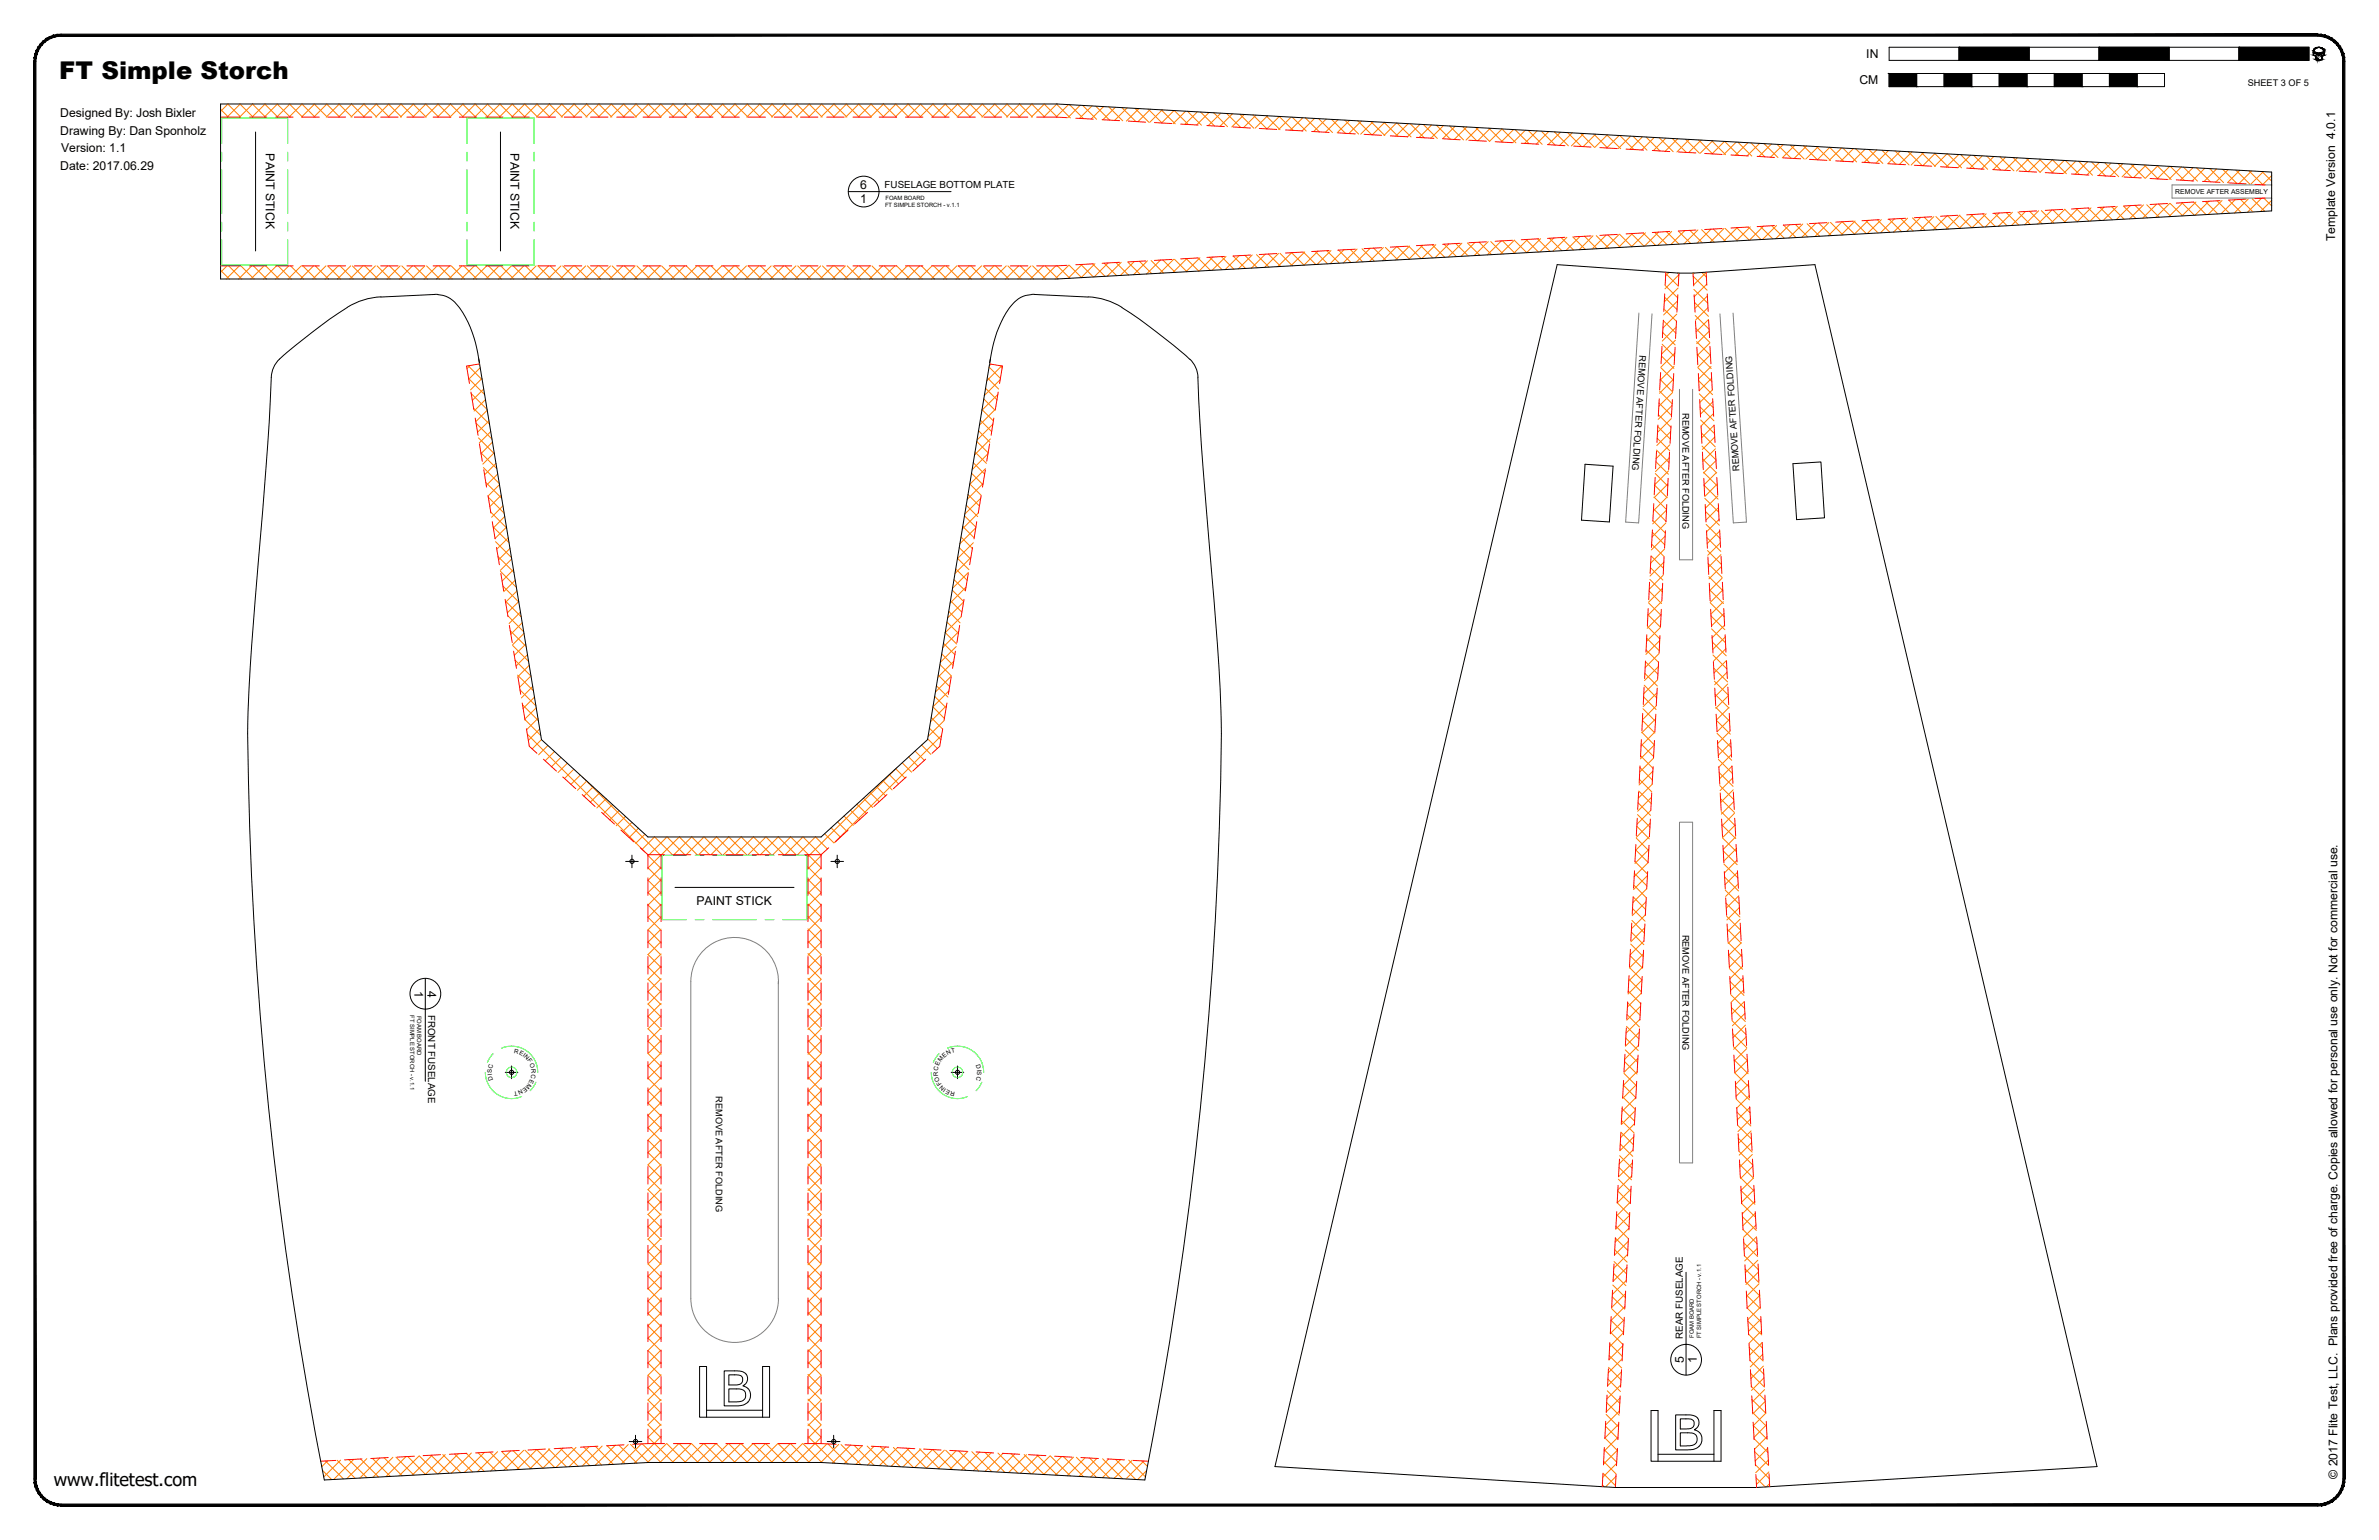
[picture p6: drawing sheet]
<svg xmlns="http://www.w3.org/2000/svg" width="864mm" height="559mm" viewBox="0 0 864 559" stroke-linecap="round" stroke-linejoin="round" font-family="sans-serif">
<defs><g id="words">
<text font-size="8.9" x="21.5" y="28.8">FT Simple Storch</text>
<text font-size="6.6" x="19.5" y="539.1">www.flitetest.com</text>
<g font-size="4.4">
<text x="677.5" y="21.1">IN</text>
<text x="675" y="30.6">CM</text>
<text x="21.9" y="42.5">Designed By: Josh Bixler</text>
<text x="21.9" y="48.9">Drawing By: Dan Sponholz</text>
<text x="22.2" y="55.2">Version: 1.1</text>
<text x="96.4" y="55.6" transform="rotate(90 96.4 55.6)">PAINT STICK</text>
<text x="185.3" y="55.6" transform="rotate(90 185.3 55.6)">PAINT STICK</text>
<text x="21.9" y="61.6">Date: 2017.06.29</text>
<text x="312.3" y="68.7">6</text>
<text x="312.3" y="73.5">1</text>
<text x="847.7" y="87.6" transform="rotate(-90 847.7 87.6)">Template Version 4.0.1</text>
<text x="252.8" y="328.4">PAINT STICK</text>
<text x="150.4" y="359.4" transform="rotate(90 150.4 359.4)">1</text>
<text x="155.2" y="359.4" transform="rotate(90 155.2 359.4)">4</text>
<text x="611.3" y="494.7" transform="rotate(-90 611.3 494.7)">5</text>
<text x="616" y="494.7" transform="rotate(-90 616 494.7)">1</text>
<text x="848.5" y="536.6" transform="rotate(-90 848.5 536.6)">© 2017 Flite Test, LLC. Plans provided free of charge. Copies allowed for personal use only. Not for commercial use.</text>
</g>
<g font-size="3.5">
<text x="321.1" y="68.4">FUSELAGE BOTTOM PLATE</text>
<text x="155.5" y="368.2" transform="rotate(90 155.5 368.2)">FRONT FUSELAGE</text>
<text x="610.9" y="485.8" transform="rotate(-90 610.9 485.8)">REAR FUSELAGE</text>
</g>
<g font-size="3.3">
<text x="816" y="31.1">SHEET 3 OF 5</text>
<text x="595.2" y="128.8" transform="rotate(94 595.2 128.8)">REMOVE AFTER FOLDING</text>
<text x="610.8" y="149.9" transform="rotate(90 610.8 149.9)">REMOVE AFTER FOLDING</text>
<text x="631.5" y="170.9" transform="rotate(-94 631.5 170.9)">REMOVE AFTER FOLDING</text>
<text x="610.8" y="339.2" transform="rotate(90 610.8 339.2)">REMOVE AFTER FOLDING</text>
<text x="259.9" y="397.8" transform="rotate(90 259.9 397.8)">REMOVE AFTER FOLDING</text>
</g>
<text font-size="2.5" x="789.6" y="70.5">REMOVE AFTER ASSEMBLY</text>
<g font-size="2.2">
<text x="186.5" y="382" transform="rotate(12 186.5 382)">R</text>
<text x="188.3" y="382.4" transform="rotate(28 188.3 382.4)">E</text>
<text x="189.7" y="383.2" transform="rotate(35 189.7 383.2)">I</text>
<text x="190.2" y="383.5" transform="rotate(45 190.2 383.5)">N</text>
<text x="342.7" y="383.9" transform="rotate(-38 342.7 383.9)">E</text>
<text x="344" y="382.9" transform="rotate(-26 344 382.9)">N</text>
<text x="345.5" y="382.2" transform="rotate(-13 345.5 382.2)">T</text>
<text x="178.6" y="389.5" transform="rotate(-88 178.6 389.5)">S</text>
<text x="178.6" y="387.8" transform="rotate(-74 178.6 387.8)">C</text>
<text x="191.4" y="384.8" transform="rotate(57 191.4 384.8)">F</text>
<text x="192.2" y="386" transform="rotate(70 192.2 386)">O</text>
<text x="192.8" y="387.8" transform="rotate(85 192.8 387.8)">R</text>
<text x="192.9" y="389.6" transform="rotate(99 192.9 389.6)">C</text>
<text x="340.4" y="388.6" transform="rotate(-79 340.4 388.6)">C</text>
<text x="340.8" y="386.8" transform="rotate(-67 340.8 386.8)">E</text>
<text x="341.5" y="385.4" transform="rotate(-53 341.5 385.4)">M</text>
<text x="354.3" y="386.5" transform="rotate(74 354.3 386.5)">D</text>
<text x="354.7" y="388.1" transform="rotate(85 354.7 388.1)">I</text>
<text x="354.8" y="388.7" transform="rotate(92 354.8 388.7)">S</text>
<text x="178.6" y="390.1" transform="rotate(-99 178.6 390.1)">I</text>
<text x="179" y="391.8" transform="rotate(-106 179 391.8)">D</text>
<text x="187.8" y="396" transform="rotate(169 187.8 396)">T</text>
<text x="189.3" y="395.3" transform="rotate(154 189.3 395.3)">N</text>
<text x="190.6" y="394.3" transform="rotate(142 190.6 394.3)">E</text>
<text x="191.8" y="392.9" transform="rotate(128 191.8 392.9)">M</text>
<text x="192.5" y="391.4" transform="rotate(113 192.5 391.4)">E</text>
<text x="340.5" y="390.4" transform="rotate(-93 340.5 390.4)">R</text>
<text x="341.1" y="392.2" transform="rotate(-110 341.1 392.2)">O</text>
<text x="341.9" y="393.5" transform="rotate(-124 341.9 393.5)">F</text>
<text x="343.1" y="394.7" transform="rotate(-136 343.1 394.7)">N</text>
<text x="343.6" y="395" transform="rotate(-145 343.6 395)">I</text>
<text x="345" y="395.8" transform="rotate(-154 345 395.8)">E</text>
<text x="354.7" y="390.4" transform="rotate(106 354.7 390.4)">C</text>
<text x="346.7" y="396.2" transform="rotate(-167 346.7 396.2)">R</text>
</g>
<g font-size="2.1">
<text x="321.3" y="75">FT SIMPLE STORCH - v.1.1</text>
<text x="321.4" y="72.5">FOAM BOARD</text>
<text x="148.9" y="368.4" transform="rotate(90 148.9 368.4)">FT SIMPLE STORCH - v.1.1</text>
<text x="151.5" y="368.5" transform="rotate(90 151.5 368.5)">FOAM BOARD</text>
<text x="614.9" y="485.5" transform="rotate(-90 614.9 485.5)">FOAM BOARD</text>
<text x="617.5" y="485.7" transform="rotate(-90 617.5 485.7)">FT SIMPLE STORCH - v.1.1</text>
</g>
</g></defs>
<!-- layer: 06 CAVITY -->
<g fill="none" stroke="#ff7f00" stroke-width=".36">
<path d="M80.1 39.7l2.8 2.8M82.7 37.7l4.7 4.8M82.8 37.7l-2.7 2.7M87.1 37.7l4.8 4.8M87.2 37.7l-4.7 4.8M91.6 37.7l4.8 4.8M91.7 37.7l-4.7 4.8M96.1 37.7l4.8 4.8M96.2 37.7l-4.7 4.8M100.6 37.7l4.8 4.8M100.7 37.7l-4.8 4.8M105.1 37.7l4.7 4.8"/>
<path d="M105.2 37.7l-4.7 4.8M109.6 37.7l4.8 4.8M109.7 37.7l-4.8 4.8M114.1 37.7l4.7 4.8M114.2 37.7l-4.8 4.8M118.6 37.7l4.7 4.8M118.7 37.7l-4.8 4.8M123 37.7l4.8 4.8M123.2 37.7l-4.8 4.8M127.6 37.7l4.7 4.8M127.6 37.7l-4.7 4.8M132 37.7l4.8 4.8"/>
<path d="M132.2 37.7l-4.8 4.8M136.5 37.7l4.8 4.8M136.6 37.7l-4.7 4.8M141 37.7l4.8 4.8M141.1 37.7l-4.7 4.8M145.5 37.7l4.8 4.8M145.6 37.7l-4.8 4.8M150 37.7l4.7 4.8M150.1 37.7l-4.7 4.8M154.5 37.7l4.8 4.8M154.6 37.7l-4.8 4.8M159 37.7l4.7 4.8"/>
<path d="M159.1 37.7l-4.8 4.8M163.5 37.7l4.7 4.8M163.6 37.7l-4.8 4.8M167.9 37.7l4.8 4.8M168.1 37.7l-4.8 4.8M172.4 37.7l4.8 4.8M172.5 37.7l-4.7 4.8M176.9 37.7l4.8 4.8M177.1 37.7l-4.8 4.8M181.4 37.7l4.8 4.8M181.5 37.7l-4.7 4.8M185.9 37.7l4.8 4.8"/>
<path d="M186 37.7l-4.7 4.8M190.4 37.7l4.8 4.8M190.5 37.7l-4.8 4.8M194.9 37.7l4.7 4.8M195 37.7l-4.7 4.8M199.4 37.7l4.7 4.8M199.5 37.7l-4.8 4.8M203.9 37.7l4.8 4.8M204 37.7l-4.8 4.8M208.4 37.7l4.7 4.8M208.5 37.7l-4.8 4.8M212.9 37.7l4.7 4.8"/>
<path d="M213 37.7l-4.8 4.8M217.3 37.7l4.8 4.8M217.4 37.7l-4.7 4.8M221.9 37.7l4.7 4.8M222 37.7l-4.8 4.8M226.3 37.7l4.8 4.8M226.4 37.7l-4.7 4.8M230.8 37.7l4.8 4.8M230.9 37.7l-4.7 4.8M235.3 37.7l4.8 4.8M235.5 37.7l-4.9 4.8M239.8 37.7l4.8 4.8"/>
<path d="M239.9 37.7l-4.7 4.8M244.3 37.7l4.7 4.8M244.4 37.7l-4.7 4.8M248.8 37.7l4.8 4.8M248.9 37.7l-4.8 4.8M253.3 37.7l4.7 4.8M253.4 37.7l-4.7 4.8M257.8 37.7l4.7 4.8M257.9 37.7l-4.8 4.8M262.2 37.7l4.8 4.8M262.4 37.7l-4.8 4.8M266.8 37.7l4.7 4.8"/>
<path d="M266.9 37.7l-4.8 4.8M271.2 37.7l4.8 4.8M271.4 37.7l-4.8 4.8M275.7 37.7l4.8 4.8M275.8 37.7l-4.7 4.8M280.2 37.7l4.8 4.8M280.4 37.7l-4.8 4.8M284.7 37.7l4.8 4.8M284.8 37.7l-4.7 4.8M289.2 37.7l4.7 4.8M289.3 37.7l-4.7 4.8M293.7 37.7l4.8 4.8"/>
<path d="M293.8 37.7l-4.8 4.8M298.2 37.7l4.7 4.8M298.3 37.7l-4.8 4.8M302.7 37.7l4.7 4.8M302.8 37.7l-4.8 4.8M307.1 37.7l4.8 4.8M307.3 37.7l-4.8 4.8M311.7 37.7l4.7 4.8M311.8 37.7l-4.8 4.8M316.1 37.7l4.8 4.8M316.3 37.7l-4.8 4.8M320.6 37.7l4.8 4.8"/>
<path d="M320.7 37.7l-4.7 4.8M325.1 37.7l4.8 4.8M325.3 37.7l-4.8 4.8M329.6 37.7l4.8 4.8M329.7 37.7l-4.7 4.8M334.1 37.7l4.7 4.8M334.2 37.7l-4.7 4.8M338.6 37.7l4.8 4.8M338.7 37.7l-4.8 4.8M343.1 37.7l4.7 4.8M343.2 37.7l-4.8 4.8M347.6 37.7l4.7 4.8"/>
<path d="M347.7 37.7l-4.8 4.8M352.1 37.7l4.8 4.8M352.2 37.7l-4.8 4.8M356.6 37.7l4.7 4.8M356.7 37.7l-4.8 4.8M361.1 37.7l4.7 4.8M361.2 37.7l-4.8 4.8M365.5 37.7l4.8 4.8M365.6 37.7l-4.7 4.8M370 37.7l4.8 4.8M370.1 37.7l-4.7 4.8M374.5 37.7l4.8 4.8"/>
<path d="M374.6 37.7l-4.7 4.8M379 37.7l4.8 4.8M379.1 37.7l-4.7 4.8M383.5 37.7l5.1 5.1M383.6 37.7l-4.7 4.8M387.9 38l-4.6 4.5M388.3 38l5 5M392.1 38.2l-4.5 4.5M393 38.2l5.1 5.1M396.4 38.4l-4.5 4.5M397.8 38.5l5 5.1M400.6 38.7l-4.5 4.5"/>
<path d="M402.5 38.8l5.1 5M404.9 38.9l-4.5 4.5M407.3 39.1l5 5M409.1 39.2l-4.5 4.5M412 39.3l5.1 5.1M413.4 39.4l-4.5 4.5M416.8 39.6l5 5M417.6 39.6l-4.5 4.5M421.5 39.9l5.1 5M421.9 39.9l-4.5 4.5M426.2 40.1l-4.6 4.5M426.3 40.1l5.1 5.1"/>
<path d="M430.4 40.4l-4.5 4.5M431.1 40.4l5 5M434.6 40.6l-4.5 4.5M435.8 40.7l5.1 5M438.9 40.8l-4.5 4.5M440.6 40.9l5 5.1M443.2 41.1l-4.6 4.5M445.3 41.2l5.1 5M447.4 41.3l-4.5 4.5M450.1 41.5l5 5M451.7 41.6l-4.6 4.5M454.8 41.7l5.1 5.1 4.5-4.6 5 5.1"/>
<path d="M455.9 41.8l-4.5 4.5M459.6 42l5.1 5.1M460.1 42l-4.5 4.5M468.7 42.5l-4.5 4.5M469.1 42.5l5.1 5.1M472.9 42.7l-4.5 4.6M473.9 42.8l5 5.1M477.2 43l-4.6 4.5M478.6 43l5.1 5.1M481.4 43.2l-4.5 4.5M483.4 43.3l5 5.1M485.7 43.4l-4.5 4.6"/>
<path d="M488.2 43.6l5 5M489.9 43.7l-4.5 4.5M492.9 43.8l5 5.1M494.2 43.9l-4.5 4.6M497.6 44.1l5.1 5.1M498.4 44.2l-4.5 4.5M502.4 44.4l5.1 5M502.7 44.4l-4.6 4.5M506.9 44.6l-4.5 4.5M507.2 44.7l5 5M511.2 44.9l-4.5 4.5M511.9 44.9l5.1 5.1"/>
<path d="M515.5 45.1l-4.6 4.5M516.7 45.2l5.1 5M519.7 45.4l-4.5 4.5M521.5 45.5l5 5M523.9 45.6l-4.5 4.5M526.2 45.7l5.1 5.1M528.2 45.8l-4.5 4.5M531 46l5 5M532.4 46.1l-4.5 4.5M535.7 46.3l5.1 5M536.7 46.3l-4.5 4.5M540.5 46.5l5 5.1"/>
<path d="M540.7 51.3l4.5-4.5 5.1 5M541 46.6l-4.6 4.5M549.4 47l-4.5 4.5M550 47.1l5 5M553.7 47.3l-4.5 4.5M554.8 47.3l5 5.1M558 47.5l-4.5 4.5M559.5 47.6l5.1 5.1M562.2 47.8l-4.5 4.5M564.3 47.9l5 5M566.5 48l-4.6 4.5M569 48.1l5.1 5.1"/>
<path d="M570.7 48.2l-4.5 4.5M573.8 48.4l5 5.1M574.9 48.5l-4.5 4.5M578.6 48.6l5 5.1M579.2 48.7l-4.5 4.5M583.3 48.9l5 5.1M583.5 48.9l-4.5 4.6M587.7 49.2l-4.5 4.5M588 49.2l5.1 5.1M592 49.4l-4.6 4.5M592.8 49.4l5.1 5.1M596.2 49.6l-4.5 4.6"/>
<path d="M597.6 49.7l5 5.1M600.5 49.9l-4.5 4.5M602.3 50l5.1 5M604.7 50.1l-4.5 4.6M607.1 50.3l5.1 5M609 50.4l-4.5 4.5M611.9 50.5l5 5.1M613.2 50.6l-4.5 4.5M616.6 50.8l5.1 5M617.5 50.8l-4.5 4.5M621.4 51.1l5 5M621.7 51.1l-4.5 4.5"/>
<path d="M626 51.3l-4.5 4.5M626.1 51.3l5.1 5.1M630.3 51.6l-4.6 4.5M630.9 51.6l5 5M634.5 51.8l-4.5 4.5M635.6 51.9l5.1 5M638.7 52l-4.5 4.5M640.4 52.1l5 5.1M643 52.3l-4.5 4.5M645.1 52.4l5.1 5M647.3 52.5l-4.6 4.5M649.9 52.7l5.1 5"/>
<path d="M651.5 52.8l-4.5 4.5M654.7 52.9l5 5.1 4.5-4.5 5 5M655.8 53l-4.6 4.5M659.4 53.2l5.1 5.1M660 53.2l-4.5 4.5M668.5 53.7l-4.5 4.5M669 53.7l5 5.1M672.8 54l-4.5 4.5M673.7 54l5 5.1M677 54.2l-4.5 4.5M678.4 54.3l5.1 5M681.3 54.4l-4.6 4.5"/>
<path d="M683.2 54.6l5.1 5M685.5 54.7l-4.5 4.5M688 54.8l5 5.1M689.8 54.9l-4.5 4.5M692.7 55l5.1 5.1M694 55.1l-4.5 4.6M697.5 55.3l5 5.1M698.3 55.4l-4.5 4.5M702.2 55.6l5.1 5.1M702.5 55.6l-4.5 4.5M706.8 55.8l-4.6 4.6M707 55.8l5.1 5.1"/>
<path d="M711 56.1l-4.5 4.5M711.8 56.1l5 5.1M715.3 56.3l-4.5 4.6M716.5 56.4l5 5M719.6 56.6l-4.6 4.5M721.2 56.7l5.1 5M723.8 56.8l-4.5 4.5M726 56.9l5.1 5.1M728 57l-4.5 4.5M730.8 57.2l5 5M732.3 57.3l-4.5 4.5M735.5 57.5l5.1 5"/>
<path d="M736.5 57.5l-4.5 4.5M740.3 57.7l5.1 5.1M740.8 57.8l-4.5 4.5M749.3 58.2l-4.5 4.5M749.8 58.3l5.1 5M753.5 58.5l-4.5 4.5M754.6 58.5l5 5.1M757.8 58.7l-4.5 4.5M759.3 58.8l5.1 5.1M762.1 59l-4.5 4.5M764.1 59.1l5 5M766.3 59.2l-4.5 4.5"/>
<path d="M768.8 59.3l5.1 5.1M770.6 59.4l-4.6 4.5M773.6 59.6l5 5.1M774.8 59.7l-4.5 4.5M778.3 59.9l5.1 5M779 59.9l-4.5 4.5M678.2 80l-5.1 5M681.5 79.8l4.5 4.5M682.9 79.7l-5 5M685.7 79.5l4.6 4.6M687.7 79.4l-5.1 5.1M690 79.3l4.5 4.5"/>
<path d="M692.5 79.2l-5.1 5M694.3 79.1l4.5 4.5M697.2 78.9l-5 5M698.5 78.8l4.5 4.5M702 78.6l-5.1 5.1M702.7 78.6l4.6 4.5M706.8 78.4l-5.1 5M707 78.3l4.5 4.5M711.3 78.1l4.5 4.5M711.5 78.1l-5 5M715.5 77.9l4.5 4.5M716.2 77.8l-5 5.1"/>
<path d="M719.8 77.6l4.5 4.5M721 77.6l-5.1 5M724 77.4l4.5 4.5M725.8 77.3l-5.1 5M728.3 77.1l4.5 4.5M730.5 77l-5 5.1M732.5 76.9l4.5 4.5M735.3 76.7l-5.1 5.1M736.8 76.7l4.5 4.5M740 76.5l-5 5M740.5 62.5l4.6-4.5 5 5M741 76.4l4.6 4.5"/>
<path d="M744.8 76.2l-5 5.1M745.3 76.2l4.5 4.5M749.6 75.9l-5.1 5.1M753.8 75.7l4.5 4.6M754.3 75.7l-5 5M758.1 75.5l4.5 4.5M759.1 75.4l-5.1 5-4.5-4.5M762.3 75.2l4.5 4.6M763.8 75.1l-5 5.1M766.5 75l4.6 4.5M768.6 74.9l-5.1 5.1M770.8 74.7l4.5 4.6"/>
<path d="M773.3 74.6l-5 5.1M775 74.5l4.5 4.6M778.1 74.3l-5.1 5.1M779.3 74.3l4.5 4.5M782.9 74.1l-5.1 5.1M783.1 60.2l5.1 5M783.3 60.2l-4.5 4.5M783.6 74l4.5 4.6M787.6 60.4l-4.5 4.5M787.6 73.8l-5 5.1M787.8 73.8l4.5 4.5M787.9 60.4l5 5.1"/>
<path d="M791.8 60.6l-4.5 4.5M792 73.6l4.6 4.5M792.4 73.6l-5.1 5M792.6 60.7l5.1 5M796.1 60.9l-4.6 4.5M796.3 73.3l4.5 4.6M797.2 73.3l-5.1 5M797.4 61l5.1 5M800.3 61.1l-4.5 4.5M800.6 73.1l4.5 4.5M801.9 73l-5 5.1M802.2 61.2l5 5.1"/>
<path d="M804.6 61.3l-4.5 4.6M804.8 72.9l4.5 4.5M806.6 72.8l-5 5M806.9 61.4l5 5.1M808.8 61.6l-4.5 4.5M809.1 72.6l4.5 4.5M811.4 72.5l-5.1 5M811.6 61.7l5.1 5.1M813.1 61.8l-4.5 4.5M813.3 72.4l4.5 4.5M816.2 72.2l-5.1 5.1M816.4 62l5.1 5.1"/>
<path d="M817.3 62l-4.5 4.6M817.5 72.1l4.6 4.5M820.9 72l-5 5M821.2 62.3l3.4 3.4M821.6 62.3l-4.5 4.5M821.8 71.9l2.8 2.8M824.6 63.7l-3.3 3.4M824.6 72.7l-4 4M80.1 98.1l3.1 3.1M82.4 96.5l-2.3 2.3M83 96.5l4.8 4.7M86.9 96.5l-4.8 4.7"/>
<path d="M87.5 96.5l4.7 4.7M91.4 96.5l-4.8 4.7M92 96.5l4.7 4.7M95.8 96.5l-4.7 4.7M96.4 96.5l4.9 4.7M100.4 96.5l-4.8 4.7M101 96.5l4.7 4.7M104.8 96.5l-4.7 4.7M105.5 96.5l4.7 4.7M109.3 96.5l-4.7 4.7M109.9 96.5l4.8 4.7M113.8 96.5l-4.8 4.7"/>
<path d="M114.5 96.5l4.7 4.7M118.3 96.5l-4.7 4.7M118.9 96.5l4.8 4.7M122.8 96.5l-4.8 4.7M123.4 96.5l4.8 4.7M127.3 96.5l-4.8 4.7M127.9 96.5l4.8 4.7M131.8 96.5l-4.8 4.7M132.4 96.5l4.8 4.7M136.3 96.5l-4.8 4.7M136.9 96.5l4.7 4.7M140.7 96.5l-4.7 4.7"/>
<path d="M141.4 96.5l4.8 4.7M145.3 96.5l-4.8 4.7M145.9 96.5l4.7 4.7M149.7 96.5l-4.7 4.7M150.4 96.5l4.7 4.7M154.2 96.5l-4.7 4.7M154.8 96.5l4.8 4.7M158.7 96.5l-4.8 4.7M159.4 96.5l4.7 4.7M163.2 96.5l-4.7 4.7M163.8 96.5l4.8 4.7M167.7 96.5l-4.8 4.7"/>
<path d="M168.3 96.5l4.8 4.7M172.2 96.5l-4.8 4.7M172.8 96.5l4.8 4.7M176.7 96.5l-4.8 4.7M177.3 96.5l4.8 4.7M181.2 96.5l-4.8 4.7M181.8 96.5l4.7 4.7M185.6 96.5l-4.7 4.7M186.3 96.5l4.8 4.7M190.2 96.5l-4.8 4.7M190.8 96.5l4.7 4.7M194.6 96.5l-4.7 4.7"/>
<path d="M195.3 96.5l4.7 4.7M199.1 96.5l-4.7 4.7M199.7 96.5l4.8 4.7M203.7 96.5l-4.8 4.7M204.2 96.5l4.8 4.7M208.1 96.5l-4.7 4.7M208.7 96.5l4.8 4.7M212.6 96.5l-4.7 4.7M213.2 96.5l4.8 4.7M217.1 96.5l-4.8 4.7M217.7 96.5l4.8 4.7M221.6 96.5l-4.7 4.7"/>
<path d="M222.2 96.5l4.8 4.7M226.1 96.5l-4.8 4.7M226.7 96.5l4.7 4.7M230.6 96.5l-4.8 4.7M231.2 96.5l4.8 4.7M235.1 96.5l-4.8 4.7M235.7 96.5l4.7 4.7M239.6 96.5l-4.8 4.7M240.2 96.5l4.7 4.7M244 96.5l-4.7 4.7M244.7 96.5l4.7 4.7M248.6 96.5l-4.8 4.7"/>
<path d="M249.1 96.5l4.8 4.7M253 96.5l-4.7 4.7M253.7 96.5l4.7 4.7M257.5 96.5l-4.7 4.7M258.1 96.5l4.8 4.7M262 96.5l-4.8 4.7M262.6 96.5l4.8 4.7M266.5 96.5l-4.8 4.7M267.1 96.5l4.8 4.7M271 96.5l-4.8 4.7M271.6 96.5l4.8 4.7M275.5 96.5l-4.8 4.7"/>
<path d="M276.1 96.5l4.7 4.7M280 96.5l-4.8 4.7M280.6 96.5l4.8 4.7M284.5 96.5l-4.8 4.7M285.1 96.5l4.7 4.7M288.9 96.5l-4.7 4.7M289.6 96.5l4.7 4.7M293.4 96.5l-4.7 4.7M294 96.5l4.8 4.7M297.9 96.5l-4.7 4.7M298.6 96.5l4.7 4.7M302.4 96.5l-4.7 4.7"/>
<path d="M303 96.5l4.8 4.7M306.9 96.5l-4.8 4.7M307.5 96.5l4.8 4.7M311.4 96.5l-4.8 4.7M312 96.5l4.8 4.7M315.9 96.5l-4.8 4.7M316.5 96.5l4.8 4.7M320.4 96.5l-4.8 4.7M321 96.5l4.7 4.7M324.9 96.5l-4.8 4.7M325.5 96.5l4.8 4.7M329.4 96.5l-4.8 4.7"/>
<path d="M330 96.5l4.7 4.7M333.8 96.5l-4.7 4.7M334.5 96.5l4.7 4.7M338.3 96.5l-4.7 4.7M338.9 96.5l4.8 4.7M342.8 96.5l-4.7 4.7M343.5 96.5l4.7 4.7M347.3 96.5l-4.7 4.7M347.9 96.5l4.8 4.7M351.8 96.5l-4.7 4.7M352.4 96.5l4.8 4.7M356.3 96.5l-4.8 4.7"/>
<path d="M356.9 96.5l4.8 4.7M360.8 96.5l-4.7 4.7M361.4 96.5l4.8 4.7M365.3 96.5l-4.8 4.7M365.9 96.5l4.7 4.7M369.8 96.5l-4.8 4.7M370.4 96.5l4.8 4.7M374.3 96.5l-4.8 4.7M374.9 96.5l4.7 4.7M378.8 96.5l-4.8 4.7M379.4 96.5l4.7 4.7M383.2 96.5l-4.7 4.7"/>
<path d="M383.8 96.5l4.6 4.5M388 96.2l-5 5M388.1 96.2l4.5 4.5M392.4 96l4.5 4.5M392.8 96l-5.1 5M396.6 95.7l4.5 4.5M397.5 95.7l-5 5M400.9 95.5l4.5 4.5M402.2 95.4l-5 5.1M405.1 95.3l4.5 4.5M407 95.2l-5.1 5M409.3 95l4.6 4.5"/>
<path d="M411.8 94.9l-5.1 5M413.6 94.8l4.5 4.5M416.5 94.6l-5 5.1M417.9 94.5l4.5 4.6M421.3 94.3l-5.1 5.1M422.1 94.3l4.6 4.6M426.1 94.1l-5.1 5.1M426.4 94.1l4.5 4.5M430.6 93.8l4.5 4.6M430.8 93.8l-5 5.1M434.9 93.6l4.5 4.5M435.6 93.5l-5.1 5.1"/>
<path d="M439.1 93.3l4.5 4.6M440.3 93.3l-5 5.1M443.4 93.1l4.5 4.6M445.1 93.1l-5.1 5M447.6 92.9l4.6 4.5M449.8 92.8l-5 5M451.9 92.7l4.5 4.5M454.6 92.5l-5.1 5.1M456.1 92.4l4.5 4.5M459.3 92.2l-5 5.1M460.4 92.2l4.5 4.5M464.1 92l-5 5"/>
<path d="M464.7 91.9l4.5 4.6M473.1 91.5l4.6 4.5M473.6 91.4l-5 5.1M477.4 91.2l4.5 4.5M478.4 91.2l-5 5-4.5-4.5-5.1 5.1M481.6 91l4.6 4.5M483.2 90.9l-5.1 5M485.9 90.7l4.5 4.5M487.9 90.6l-5 5.1M490.2 90.5l4.5 4.5M492.6 90.4l-5 5M494.4 90.3l4.5 4.5"/>
<path d="M497.4 90.1l-5.1 5M498.6 90l4.6 4.5M502.2 89.8l-5.1 5.1M502.9 89.8l4.5 4.5M506.9 89.6l-5 5M507.2 89.5l4.5 4.5M511.4 89.3l4.5 4.5M511.7 89.3l-5.1 5M515.7 89.1l4.5 4.5M516.5 89l-5.1 5.1M519.9 88.8l4.5 4.5M521.2 88.8l-5 5"/>
<path d="M524.2 88.6l4.5 4.5M526 88.5l-5.1 5M528.4 88.3l4.5 4.6M530.7 88.2l-5 5.1M532.7 88.1l4.5 4.6M535.5 87.9l-5.1 5.1M536.9 87.9l4.6 4.5M540.2 87.7l-5 5.1M541.2 87.6l4.5 4.6M545 87.4l-5.1 5.1M545.4 87.4l4.5 4.5M549.7 87.1l-5 5.1"/>
<path d="M554 86.9l4.5 4.6M554.5 86.9l-5.1 5.1M558.2 86.7l4.5 4.5M559.3 86.6l-5.1 5.1-4.5-4.6M562.4 86.5l4.6 4.5M564 86.4l-5 5M566.7 86.2l4.5 4.5M568.8 86.1l-5.1 5.1M570.9 86l4.5 4.5M573.6 85.8l-5.1 5.1M575.2 85.7l4.5 4.6M578.3 85.6l-5 5"/>
<path d="M579.5 85.5l4.5 4.5M583 85.3l-5 5M583.7 85.3l4.5 4.5M587.8 85l-5.1 5.1M587.9 85l4.6 4.5M592.2 84.8l4.5 4.5M592.6 84.8l-5.1 5M596.5 84.5l4.5 4.5M597.3 84.5l-5 5M600.7 84.3l4.5 4.5M602.1 84.2l-5.1 5.1M604.7 99.3l4.5 4.5"/>
<path d="M605 84.1l4.5 4.5M605.9 98.9l-1.2 1.1M606.8 84l-5 5M609 99.1l.5 .4M609.2 83.8l4.5 4.5M609.4 99.7l-5 5.1M611.6 83.7l-5.1 5M613.4 83.6l4.6 4.5M614.6 99.1h.1M616.4 83.4l-5.1 5.1M617.7 83.3l4.5 4.5M617.8 98.9l1.6 1.6"/>
<path d="M619.3 98.9l-4.5 4.5M621.1 83.2l-5 5M622 83.1l4.5 4.5M625.8 82.9l-5 5M626.2 82.9l4.6 4.5M630.5 82.6l4.5 4.5M630.6 82.6l-5.1 5.1M634.7 82.4l4.5 4.5M635.4 82.3l-5.1 5.1M639 82.1l4.5 4.6M640.1 82.1l-5 5M643.2 81.9l4.5 4.6"/>
<path d="M644.9 81.8l-5.1 5.1M647.5 81.7l4.5 4.5M649.7 81.5l-5.1 5.1M651.7 81.4l4.6 4.6M654.4 81.3l-5 5.1M656 81.2l4.5 4.5M659.2 81l-5.1 5.1M660.2 80.9l4.5 4.6M663.9 80.7l-5 5.1M664.5 80.7l4.5 4.6M668.7 80.5l-5.1 5.1M668.8 80.5l4.5 4.5"/>
<path d="M673 80.3l4.5 4.5M673.4 80.2l-5 5.1M677.2 80l4.6 4.5M603.8 116.4l4.5 4.5M604 112.1l4.6 4.5M604.3 107.8l4.5 4.5M604.5 103.6l4.5 4.5M608.4 118.7l-5 5.1M608.7 114l-5 5M608.9 109.2l-5 5.1M609.2 104.5l-5 5M614.6 100.2l5.1 5.1"/>
<path d="M614.9 105l5 5M615.1 109.7l5.1 5.1M615.4 114.5l5 5M615.6 119.2l5.1 5.1M619.5 103.1l-4.5 4.5M619.8 107.4l-4.5 4.5M620 111.7l-4.5 4.5M620.2 115.9l-4.5 4.5M170 132.7l5 5.1M170.2 137.4l5.7 5.8M170.7 132.6l-1.2 1.1M173.8 132.1l.3 .3"/>
<path d="M174.3 133.4l-4.1 4.2M175 137.3l-4.2 4.2M358.4 137.1l4.1 4.1M359 133.2l4.2 4.1M359.7 132.1l-.6 .7M363 132.7l.8 .8M363.1 137.8l-5.8 5.8M363.6 132.8l-5.4 5.4M602.7 137.7l4.5 4.5M602.9 133.4l4.5 4.5M603.1 129.2l4.5 4.5M603.4 124.9l4.5 4.5"/>
<path d="M603.6 120.6l4.5 4.5M607.4 137.7l-5 5M607.7 132.9l-5 5M607.9 128.2l-5 5M608.2 123.5l-5 5M615.9 124l5 5M616.1 128.7l5.1 5M616.4 133.4l5 5M616.6 138.1l5.1 5.1M620.4 120.2l-4.5 4.5M620.7 124.5l-4.5 4.5M620.9 128.7l-4.5 4.5"/>
<path d="M621.1 133l-4.5 4.5M621.3 137.3l-4.5 4.5M171 142.8l5.8 5.8M171.9 148.2l5.8 5.7M172.8 153.5l5.8 5.8M173.7 158.9l5.8 5.8M175.6 141.2l-4.1 4.1M176.2 145l-4.1 4.2M176.9 148.9l-4.2 4.1M177.5 152.7l-4.2 4.2M178.2 156.6l-4.2 4.1M355.2 156.3l4.1 4.2"/>
<path d="M355.9 152.4l4.1 4.2M356.5 148.6l4.1 4.1M357.1 144.7l4.2 4.2M357.7 140.9l4.2 4.1M359.5 159.3l-5.7 5.8M360.4 153.9l-5.7 5.8M361.3 148.5l-5.8 5.8M362.2 143.2l-5.8 5.7M601.6 159l4.5 4.5M601.8 154.8l4.5 4.5M602 150.5l4.5 4.5M602.2 146.2l4.5 4.5"/>
<path d="M602.5 142l4.5 4.5M606.4 156.7l-5 5M606.7 151.9l-5 5M606.9 147.2l-5 5M607.2 142.4l-5 5M616.9 142.9l5 5M617.1 147.6l5.1 5.1M617.4 152.4l5 5M617.6 157.1l5.1 5.1M621.6 141.5l-4.5 4.5M621.8 145.8l-4.5 4.5M622 150.1l-4.5 4.5"/>
<path d="M622.2 154.3l-4.5 4.5M622.5 158.6l-4.5 4.5M174.6 164.3l5.7 5.7M175.5 169.7l5.7 5.8M176.4 175.1l5.7 5.7M178.7 160.4l-4.1 4.2M179.4 164.3l-4.1 4.1M180 168.2l-4.1 4.1M180.7 172l-4.2 4.1M181.3 175.9l-4.1 4.1M181.9 179.7l-4.1 4.1M351.4 179.4l4.1 4.2"/>
<path d="M352 175.6l4.2 4.1M352.7 171.7l4.1 4.2M353.3 167.9l4.1 4.1M353.9 164l4.2 4.2M354.6 160.2l4.1 4.1M356.9 175.4l-5.8 5.8M357.7 170l-5.7 5.8M358.6 164.6l-5.7 5.8M600.7 176.1l4.5 4.5M600.9 171.8l4.5 4.5M601.1 167.6l4.6 4.5M601.3 163.3l4.6 4.5"/>
<path d="M605.5 175.6l-5.1 5M605.7 170.8l-5 5.1M606 166.1l-5.1 5M606.2 161.4l-5 5M617.9 161.9l5 5M618.1 166.6l5.1 5M618.4 171.3l5 5M618.6 176.1l5.1 5M622.7 162.9l-4.5 4.5M622.9 167.1l-4.5 4.5M623.2 171.4l-4.6 4.5M623.4 175.7l-4.6 4.5"/>
<path d="M623.6 179.9l-4.6 4.5M177.3 180.4l5.7 5.8M178.1 185.8l5.8 5.8M179 191.2l5.8 5.7M179.9 196.5l5.8 5.8M182.6 183.5l-4.1 4.2M183.2 187.4l-4.1 4.2M183.9 191.3l-4.2 4.1M184.5 195.2l-4.2 4.1M185.1 199l-4.1 4.1M348.2 198.7l4.1 4.1M348.9 194.9l4.1 4.1"/>
<path d="M349.5 191l4.1 4.2M350.1 187.2l4.2 4.1M350.8 183.3l4.1 4.2M353.3 196.9l-5.7 5.8M354.2 191.5l-5.8 5.8M355.1 186.2l-5.8 5.8M356 180.8l-5.8 5.8M599.6 197.4l4.5 4.5M599.8 193.2l4.5 4.5M600 188.9l4.5 4.5M600.2 184.6l4.6 4.5M600.4 180.4l4.6 4.5"/>
<path d="M604.2 199.3l-5 5M604.5 194.6l-5 5M604.7 189.8l-5 5.1M605 185.1l-5.1 5M605.2 180.3l-5 5.1M618.8 180.8l5.1 5M619.1 185.6l5.1 5M619.3 190.3l5.1 5M619.6 195.1l5.1 5M619.8 199.8l5.1 5M623.8 184.2l-4.5 4.5M624.1 188.5l-4.6 4.5"/>
<path d="M624.3 192.7l-4.6 4.5M624.5 197l-4.6 4.5M180.8 201.9l5.8 5.8M181.7 207.3l5.7 5.8M182.6 212.7l5.7 5.8M183.5 218.1l5.7 5.7M185.7 202.8l-4.1 4.2M186.4 206.7l-4.1 4.1M187 210.5l-4.1 4.2M187.7 214.4l-4.2 4.2M188.3 218.3l-4.1 4.1M345 218l4.2 4.1"/>
<path d="M345.7 214.2l4.1 4.1M346.3 210.3l4.2 4.1M346.9 206.4l4.2 4.2M347.6 202.6l4.1 4.1M349.8 218.4l-5.8 5.8M350.7 213.1l-5.8 5.8M351.5 207.7l-5.7 5.8M352.4 202.3l-5.7 5.8M598.5 218.8l4.5 4.5M598.7 214.5l4.5 4.5M598.9 210.2l4.5 4.5M599.1 206l4.5 4.5"/>
<path d="M599.4 201.7l4.5 4.5M603.2 218.2l-5 5.1M603.5 213.5l-5 5M603.7 208.7l-5 5.1M604 204l-5 5M620.1 204.5l5 5M620.3 209.2l5.1 5.1M620.6 214l5 5M620.8 218.7l5.1 5.1M624.7 201.3l-4.5 4.5M625 205.5l-4.6 4.5M625.1 209.8l-4.5 4.5"/>
<path d="M625.4 214.1l-4.6 4.5M625.6 218.3l-4.5 4.5M184.4 223.4l5.7 5.8M185.2 228.8l5.8 5.8M186.1 234.2l5.8 5.8M187 239.6l5.8 5.8M188.9 222.1l-4.1 4.2M189.6 226l-4.2 4.1M190.2 229.8l-4.1 4.1M190.9 233.7l-4.2 4.1M191.5 237.5l-4.2 4.2M341.9 237.3l4.1 4.1"/>
<path d="M342.5 233.4l4.1 4.2M343.1 229.5l4.2 4.2M343.8 225.7l4.1 4.1M344.4 221.8l4.1 4.2M346.2 239.9l-5.7 5.9M347.1 234.6l-5.8 5.7M348 229.2l-5.8 5.8M348.9 223.8l-5.8 5.8M597.6 235.8l4.5 4.5M597.8 231.6l4.5 4.5M598 227.3l4.5 4.5M598.2 223l4.5 4.5"/>
<path d="M602.2 237.2l-5 5M602.5 232.5l-5 5M602.7 227.7l-5 5.1M603 223l-5 5M621.1 223.5l5 5M621.3 228.2l5.1 5.1M621.6 233l5 5M621.8 237.7l5.1 5M625.8 222.6l-4.5 4.5M626 226.9l-4.5 4.5M626.3 231.1l-4.6 4.6M626.5 235.4l-4.5 4.5"/>
<path d="M626.7 239.7l-4.5 4.5M187.9 245l5.8 5.7M188.8 250.3l5.7 5.8M189.7 255.7l5.7 5.8M192.1 241.4l-4.1 4.2M192.7 245.3l-4.1 4.1M193.4 249.1l-4.1 4.1M194 252.9l-4.1 4.2M194.7 256.8l-4.2 4.1M338.7 256.5l4.1 4.2M339.3 252.7l4.2 4.1M339.9 248.8l4.2 4.1"/>
<path d="M340.6 245l4.1 4.1M341.2 241.1l4.1 4.2M343.6 256.1l-5.8 5.8M344.5 250.7l-5.8 5.8M345.3 245.3l-5.7 5.8M596.4 257.2l4.5 4.5M596.7 252.9l4.5 4.6M596.9 248.6l4.5 4.6M597.1 244.4l4.5 4.5M597.3 240.1l4.5 4.5M601.2 256.1l-5 5.1M601.5 251.4l-5 5"/>
<path d="M601.7 246.6l-5 5.1M602 241.9l-5 5M622.1 242.4l5 5M622.3 247.1l5.1 5.1M622.6 251.9l5 5M622.8 256.6l5.1 5.1M626.9 243.9l-4.5 4.6M627.2 248.2l-4.6 4.5M627.4 252.5l-4.5 4.5M627.6 256.7l-4.5 4.6M190.6 261.1l5.7 5.8M191.4 266.4l42.6 42.7"/>
<path d="M195.3 260.6l-4.1 4.2M195.9 264.5l-4.1 4.2M196.6 268.4l-3.4 3.3M198.9 270.5l-3.4 3.4M201.3 272.7l-3.4 3.4M203.6 274.8l-3.4 3.4M205.9 277l-3.3 3.3M208.3 279.1l-3.4 3.4M325.2 278.9l3.3 3.4M325.5 278.6l-31.5 31.5M327.5 276.8l3.4 3.4M329.9 274.7l3.3 3.4"/>
<path d="M332.2 272.5l3.4 3.4M334.6 270.4l3.3 3.3M336.8 268.1l3.5 3.5M337.4 264.3l4.1 4.1M338.1 260.4l4.1 4.2M341.8 266.8l-38.9 38.9M342.7 261.5l-5.8 5.7M595.3 278.5l4.5 4.6M595.5 274.2l4.5 4.6M595.8 270l4.5 4.5M596 265.7l4.5 4.6M596.2 261.4l4.5 4.6"/>
<path d="M600 279.8l-5 5M600.2 275.1l-5 5M600.5 270.4l-5 5M600.7 265.6l-5 5.1M601 260.9l-5 5M623.1 261.4l5 5M623.3 266.1l5.1 5.1M623.6 270.9l5 5M623.8 275.6l5.1 5M627.8 261l-4.5 4.5M628.1 265.3l-4.6 4.5M628.3 269.5l-4.5 4.6"/>
<path d="M628.5 273.8l-4.5 4.5M628.7 278.1l-4.5 4.5M210.6 281.2l-3.3 3.4M211.4 281.9l28.2 28.2M213 283.4l-3.4 3.4M215.3 285.5l-3.4 3.4M217.7 287.7l-3.4 3.3M220 289.8l-3.3 3.4M222.4 291.9l-3.4 3.4M224.7 294.1l-3.3 3.4M227.1 296.3l-3.4 3.3M229.4 298.4l-3.4 3.4"/>
<path d="M304.1 298.2l3.3 3.4M306.4 296.1l3.4 3.4M308.7 294l3.4 3.3M311.1 291.8l3.3 3.4M313.4 289.7l3.4 3.3M315.8 287.5l3.3 3.4M318.1 285.4l3.4 3.4M320.5 283.3l3.4 3.3M322.8 281.1l3.4 3.4M594.2 299.8l4.5 4.6M594.4 295.6l4.6 4.5M594.6 291.3l4.6 4.6"/>
<path d="M594.9 287l4.5 4.6M595.1 282.8l4.5 4.5M599 298.8l-5 5M599.3 294.1l-5.1 5M599.5 289.3l-5 5.1M599.7 284.6l-5 5M624.1 280.3l5 5M624.3 285l5.1 5.1M624.6 289.8l5 5M624.8 294.5l5.1 5.1M625.1 299.3l5 5M629 282.3l-4.6 4.6"/>
<path d="M629.2 286.6l-4.5 4.5M629.4 290.9l-4.5 4.5M629.6 295.1l-4.5 4.6M629.9 299.4l-4.6 4.5M231.8 300.5l-3.4 3.4M234.1 302.7l-3.4 3.3M235.2 310.4l4.8 4.8M235.2 314.9l4.8 4.7M235.2 319.4l4.8 4.7M235.6 310.1l-.4 .3M235.7 310.1l6.4-6.4 6.5 6.4M237.6 303.7l-4.5 4.5"/>
<path d="M237.6 303.7l6.5 6.4M239.5 310.1l.5 .5M240 310.2l-4.8 4.8M240 319.2l-4.8 4.7M240 314.7l-4.8 4.8M240.1 310.1l6.5-6.4 6.5 6.4M244.6 310.1l6.5-6.4 6.5 6.4M249.1 310.1l6.4-6.4 6.5 6.4M253.6 310.1l6.5-6.4 6.5 6.4M258.1 310.1l6.4-6.4 6.5 6.4M262.6 310.1l6.4-6.4 6.5 6.4M267.1 310.1l6.4-6.4 6.5 6.4"/>
<path d="M271.6 310.1l6.4-6.4 6.5 6.4M276 310.1l6.5-6.4 6.5 6.4M285 310.1l6.5-6.4 6.5 6.4M287 303.7l-6.4 6.4M287.1 303.7l6.4 6.4M293.3 314.6l4.8 4.8M293.3 319.1l4.8 4.7M293.4 310.1l4.7 4.8M293.9 310.1l-.6 .6M296 303.7l-6.5 6.4M296 303.7l4.4 4.4M297.9 310.1l.2 .3"/>
<path d="M298.1 310.5l-4.8 4.8M298.1 315l-4.8 4.7M298.1 319.5l-4.8 4.7M299.4 302.6l3.3 3.3M301.7 300.4l3.4 3.3M593.3 316.9l4.5 4.6M593.5 312.6l4.6 4.6M593.7 308.4l4.6 4.5M594 304.1l4.5 4.6M598 317.7l-5 5.1M598.3 313l-5 5M598.5 308.3l-5 5"/>
<path d="M598.8 303.6l-5.1 5M625.3 304l5.1 5.1M625.5 308.8l5.1 5M625.8 313.5l5.1 5M626 318.2l5.1 5.1M630.1 303.6l-4.6 4.6M630.3 307.9l-4.6 4.6M630.5 312.2l-4.5 4.5M630.8 316.5l-4.6 4.5M235.2 323.8l4.8 4.8M235.2 328.4l4.8 4.7M235.2 332.8l4.8 4.8"/>
<path d="M235.2 337.3l4.8 4.8M240 323.7l-4.8 4.8M240 328.2l-4.8 4.7M240 332.7l-4.8 4.7M240 337.1l-4.8 4.8M293.3 323.6l4.8 4.8M293.3 328.1l4.8 4.7M293.3 332.6l4.8 4.7M293.3 337l4.8 4.8M298.1 323.9l-4.8 4.8M298.1 328.5l-4.8 4.7M298.1 332.9l-4.8 4.8"/>
<path d="M298.1 337.4l-4.8 4.8M592.2 338.2l4.5 4.6M592.4 334l4.5 4.5M592.7 329.7l4.5 4.6M592.9 325.4l4.5 4.6M593.1 321.2l4.5 4.5M597 336.7l-5 5.1M597.3 332l-5 5M597.5 327.2l-5 5.1M597.8 322.5l-5 5M626.3 323l5.1 5M626.5 327.7l5.1 5.1"/>
<path d="M626.8 332.5l5 5M627 337.2l5.1 5M631 320.8l-4.6 4.5M631.2 325l-4.6 4.5M631.4 329.3l-4.5 4.5M631.6 333.6l-4.5 4.5M631.8 337.8l-4.5 4.5M235.2 341.8l4.8 4.8M235.2 346.3l4.8 4.8M235.2 350.8l4.8 4.7M235.2 355.3l4.8 4.8M240 341.7l-4.8 4.7"/>
<path d="M240 350.6l-4.8 4.8M240 359.6l-4.8 4.8M240 355.1l-4.8 4.7 4.8 4.8M240 346.1l-4.8 4.8M293.3 341.6l4.8 4.7M293.3 346l4.8 4.8M293.3 350.5l4.8 4.8M293.3 355l4.8 4.8M293.3 359.5l4.8 4.8M298.1 350.9l-4.8 4.7M298.1 355.4l-4.8 4.8M298.1 359.9l-4.8 4.7"/>
<path d="M298.1 341.9l-4.8 4.8M298.1 346.4l-4.8 4.8M591.1 359.6l4.5 4.5M591.3 355.3l4.5 4.6M591.5 351.1l4.5 4.5M591.8 346.8l4.5 4.5M592 342.5l4.5 4.6M596 355.6l-5 5.1M596.3 350.9l-5 5M596.5 346.2l-5 5M596.8 341.5l-5 5M627.3 341.9l5 5.1"/>
<path d="M627.5 346.7l5.1 5M627.8 351.4l5 5M628 356.1l5.1 5.1M632.1 342.1l-4.6 4.5M632.3 346.4l-4.5 4.5M632.5 350.6l-4.5 4.5M632.7 354.9l-4.5 4.5M633 359.2l-4.6 4.5M235.2 364.3l4.8 4.7M235.2 373.3l4.8 4.7M240 364.1l-4.8 4.7 4.8 4.8M240 373.1l-4.8 4.7 4.8 4.7"/>
<path d="M240 368.6l-4.8 4.8M240 377.6l-4.8 4.7M293.3 364l4.8 4.7M293.3 368.5l4.8 4.8M293.3 373l4.8 4.7M293.3 377.5l4.8 4.7M298.1 364.4l-4.8 4.7M298.1 373.4l-4.8 4.7M298.1 368.8l-4.8 4.8M298.1 377.8l-4.8 4.8M590.2 376.7l4.5 4.5M590.4 372.4l4.5 4.5"/>
<path d="M590.6 368.1l4.5 4.6M590.9 363.9l4.5 4.5M594.8 379.4l-5 5M595 374.6l-5 5.1M595.3 369.9l-5 5M595.5 365.1l-5 5.1M595.8 360.4l-5 5M628.3 360.9l5 5M628.5 365.6l5.1 5.1M628.8 370.4l5 5M629 375.1l5.1 5.1M629.3 379.9l5 5"/>
<path d="M633.2 363.4l-4.5 4.5M633.4 367.7l-4.5 4.5M633.6 372l-4.5 4.5M633.9 376.2l-4.6 4.5M235.2 382.2l4.8 4.8M235.2 391.2l4.8 4.8M240 382l-4.8 4.7 4.8 4.8M240 391l-4.8 4.7 4.8 4.8M240 386.6l-4.8 4.7M240 395.5l-4.8 4.8M240 400l-4.8 4.8M293.3 381.9l4.8 4.8"/>
<path d="M293.3 386.5l4.8 4.7M293.3 390.9l4.8 4.8M293.3 395.4l4.8 4.8M293.3 399.9l4.8 4.8M298.1 386.8l-4.8 4.8M298.1 391.3l-4.8 4.8M298.1 395.8l-4.8 4.8M298.1 382.3l-4.8 4.8M589 398l4.6 4.5M589.3 393.7l4.5 4.6M589.5 389.5l4.5 4.5M589.7 385.2l4.5 4.5"/>
<path d="M590 380.9l4.5 4.6M593.8 398.3l-5 5M594 393.5l-5 5.1M594.3 388.8l-5 5M594.5 384.1l-5 5M629.5 384.6l5.1 5M629.8 389.3l5 5M630 394l5.1 5.1M630.3 398.8l5 5M634.1 380.5l-4.5 4.5M634.3 384.8l-4.5 4.5M634.5 389l-4.5 4.5"/>
<path d="M634.8 393.3l-4.6 4.5M635 397.6l-4.5 4.5M235.2 400.2l4.8 4.8M235.2 404.7l4.8 4.8M235.2 409.2l4.8 4.7M235.2 413.7l4.8 4.8M235.2 418.2l4.8 4.7M240 409l-4.8 4.7M240 413.5l-4.8 4.8M240 418l-4.8 4.7M240 404.5l-4.8 4.8M293.3 404.4l4.8 4.8"/>
<path d="M293.3 408.9l4.8 4.8M293.3 413.4l4.8 4.8M293.3 417.9l4.8 4.8M298.1 404.8l-4.8 4.8M298.1 413.8l-4.8 4.7M298.1 418.3l-4.8 4.7M298.1 400.3l-4.8 4.8M298.1 409.3l-4.8 4.7M587.9 419.3l4.6 4.6M588.1 415.1l4.6 4.5M588.4 410.8l4.5 4.5M588.6 406.5l4.6 4.6"/>
<path d="M588.8 402.3l4.5 4.5M592.8 417.3l-5 5M593.1 412.5l-5.1 5.1M593.3 407.8l-5 5M593.5 403.1l-5 5M630.5 403.5l5.1 5.1M630.8 408.3l5 5M631 413l5.1 5.1M631.3 417.8l5 5M635.2 401.8l-4.5 4.5M635.4 406.1l-4.5 4.5M635.7 410.4l-4.6 4.5"/>
<path d="M635.9 414.6l-4.5 4.5M636.1 418.9l-4.6 4.5M235.2 422.7l4.8 4.7M235.2 427.1l4.8 4.8M235.2 431.6l4.8 4.8M235.2 436.1l4.8 4.8M240 422.5l-4.8 4.7M240 431.4l-4.8 4.8M240 426.9l-4.8 4.8M240 436l-4.8 4.7M293.3 422.4l4.8 4.7M293.3 426.9l4.8 4.7"/>
<path d="M293.3 431.3l4.8 4.8M293.3 435.9l4.8 4.7M298.1 422.8l-4.8 4.7M298.1 431.7l-4.8 4.8M298.1 427.2l-4.8 4.8M298.1 436.2l-4.8 4.8M587 436.4l4.6 4.5-5 5.1M587.2 432.1l4.6 4.6M587.5 427.9l4.5 4.5M587.7 423.6l4.6 4.5M591.8 436.2l-5 5.1M592.1 431.5l-5.1 5"/>
<path d="M592.3 426.7l-5 5.1M592.6 422l-5.1 5M631.5 422.5l5.1 5M631.7 427.2l5.1 5M632.2 436.7l5.1 5M636.3 423.2l-4.5 4.5M636.6 427.4l-4.6 4.6 5.1 5M636.8 431.7l-4.6 4.5M637 436l-4.6 4.5M235.2 440.6l4.8 4.8M235.2 445.1l4.8 4.8M235.2 449.6l4.8 4.8"/>
<path d="M235.2 454.1l4.8 4.7M235.2 458.6l4.8 4.7M240 444.9l-4.8 4.8M240 449.4l-4.8 4.8M240 453.9l-4.8 4.8M240 440.4l-4.8 4.8M240 458.4l-4.8 4.7M293.3 440.3l4.8 4.8M293.3 444.8l4.8 4.8M293.3 449.3l4.8 4.8M293.3 453.8l4.8 4.8M293.3 458.3l4.8 4.8"/>
<path d="M298.1 440.7l-4.8 4.8M298.1 445.2l-4.8 4.8M298.1 449.7l-4.8 4.8M298.1 458.7l-4.8 4.7M298.1 454.2l-4.8 4.7M585.9 457.7l4.6 4.6M586.2 453.5l4.5 4.5M586.4 449.2l4.5 4.5M586.6 444.9l4.5 4.6M586.8 440.7l4.6 4.5M590.6 459.9l-5 5M590.8 455.2l-5 5"/>
<path d="M591.1 450.4l-5 5.1M591.3 445.7l-5 5M632.5 441.5l5.1 5M632.7 446.2l5.1 5M633 450.9l5 5.1M633.2 455.7l5.1 5M637.2 440.2l-4.5 4.5M637.5 444.5l-4.6 4.5M637.7 448.8l-4.6 4.5M637.9 453l-4.6 4.5M638.1 457.3l-4.5 4.5M235.2 463.1l4.8 4.7"/>
<path d="M235.2 467.6l4.8 4.7M235.2 472l4.8 4.8M235.2 476.5l4.8 4.8M240 462.9l-4.8 4.8M240 471.9l-4.8 4.7M240 476.3l-4.8 4.8 4.8 4.7M240 467.4l-4.8 4.7M293.3 462.8l4.8 4.8M293.3 467.3l4.8 4.7M293.3 471.8l4.8 4.7M293.3 476.2l4.8 4.8M298.1 472.1l-4.8 4.8"/>
<path d="M298.1 463.1l-4.8 4.8M298.1 467.7l-4.8 4.7M298.1 476.6l-4.8 4.8M584.8 479.1l4.5 4.5-5 5M585 474.8l4.6 4.5M585.3 470.5l4.5 4.6M585.5 466.3l4.5 4.5M585.7 462l4.5 4.5M589.6 478.9l-5 5M589.8 474.1l-5 5.1M590.1 469.4l-5 5M590.3 464.6l-5 5.1"/>
<path d="M633.5 460.4l5 5M633.7 465.1l5.1 5.1M634 469.9l5 5M634.5 479.4l5 5M638.3 461.6l-4.5 4.5M638.5 465.8l-4.5 4.5M638.8 470.1l-4.6 4.5 5.1 5.1M639 474.4l-4.5 4.5M639.2 478.6l-4.5 4.5M235.2 485.5l4.8 4.8M235.2 494.5l4.8 4.8M240 485.3l-4.8 4.7 4.8 4.8"/>
<path d="M240 494.3l-4.8 4.7 4.8 4.8M240 480.9l-4.8 4.7M240 489.8l-4.8 4.8M240 498.8l-4.8 4.8M293.3 480.8l4.8 4.7M293.3 485.2l4.8 4.8M293.3 489.7l4.8 4.8M293.3 494.2l4.8 4.8M293.3 498.7l4.8 4.8M298.1 481.1l-4.8 4.8M298.1 490.1l-4.8 4.8M298.1 499.1l-4.8 4.7"/>
<path d="M298.1 485.6l-4.8 4.8M298.1 494.6l-4.8 4.8M583.9 496.1l4.5 4.6M584.1 491.9l4.6 4.5M584.4 487.6l4.5 4.5M584.6 483.3l4.5 4.6M588.6 497.8l-5 5M588.8 493.1l-5 5M589.1 488.4l-5 5M634.7 484.1l5.1 5M635 488.8l5 5.1M635.2 493.6l5.1 5"/>
<path d="M635.5 498.3l5 5M639.4 482.9l-4.5 4.5M639.7 487.2l-4.6 4.5M639.9 491.4l-4.5 4.6M640.1 495.7l-4.5 4.6M640.3 500l-4.5 4.5M235.2 503.5l4.8 4.7M235.2 512.5l4.8 4.7M240 503.3l-4.8 4.7 4.8 4.8M240 512.3l-4.8 4.7 4.8 4.7M240 507.8l-4.8 4.8M240 516.8l-4.8 4.7"/>
<path d="M293.3 503.2l4.8 4.7M293.3 507.7l4.8 4.8M293.3 512.2l4.8 4.8M293.3 516.7l4.8 4.7M298.1 503.6l-4.8 4.7M298.1 508l-4.8 4.8M298.1 512.6l-4.8 4.7M298.1 517.1l-4.8 4.7M582.8 517.5l4.5 4.5M583 513.2l4.5 4.6M583.2 508.9l4.6 4.6M583.5 504.7l4.5 4.5"/>
<path d="M583.7 500.4l4.5 4.5M587.6 516.8l-5 5M587.8 512l-5 5.1M588.1 507.3l-5 5M588.3 502.5l-5 5.1M635.7 503l5.1 5.1M636 507.8l5 5M636.2 512.5l5.1 5.1M640.6 504.2l-4.6 4.6M640.8 508.5l-4.5 4.6M641 512.8l-4.5 4.5 5 5M641.2 517l-4.5 4.6"/>
<path d="M117 533.5l3.4 3.4M118.1 530.1l6.6 6.5M118.9 530.1l-2.1 2.1M122.4 529.9l6.5 6.5M123.6 529.8l-6.1 6.1M126.7 529.7l6.5 6.5M128.4 529.6l-7.2 7.2M130.9 529.4l6.5 6.5M133.2 529.3l-7.3 7.3M135.2 529.2l6.5 6.5M137.9 529l-7.3 7.3M139.5 529l6.5 6.5"/>
<path d="M142.6 528.8l-7.2 7.2M143.7 528.7l6.5 6.5M147.4 528.5l-7.3 7.3M148 528.5l6.5 6.5M156.5 528l6.5 6.5M156.9 528l-7.3 7.3M158.8 534.8l-6.6-6.5-7.3 7.2M160.7 527.8l6.6 6.5M161.6 527.8l-7.2 7.2M165 527.6l6.5 6.5M166.4 527.5l-7.3 7.3M169.3 527.3l6.5 6.6"/>
<path d="M171.1 527.2l-7.2 7.3M173.5 527.1l6.5 6.5M175.9 527l-7.3 7.2M177.8 526.9l6.5 6.5M180.6 526.8l-7.3 7.2M182.1 526.7l6.5 6.5M185.3 526.5l-7.2 7.2M186.3 526.5l6.5 6.5M190.1 526.3l-7.2 7.2M199.1 525.8l6.5 6.5M199.6 525.7l-7.3 7.3M201.4 532.5l-6.6-6.5-7.2 7.3"/>
<path d="M203.4 525.5l6.5 6.6M204.3 525.5l-7.2 7.2-6.5-6.5M207.6 525.3l6.5 6.5M209.1 525.2l-7.3 7.3M211.9 525.1l6.5 6.5M213.8 525l-7.2 7.2M216.2 524.8l6.5 6.6M218.6 524.7l-7.3 7.3M220.4 524.6l6.5 6.5M223.3 524.4l-7.2 7.3M224.6 524.4l6.6 6.5M228.1 524.2l-7.3 7.3"/>
<path d="M228.9 524.1l6.6 6.6M232.8 523.9l-7.2 7.3M233.2 523.9l6.7 6.8M235.2 521.4l9.2 9.3M240 521.2l-9.7 9.7M242 523.8l-6.9 6.9M242.1 523.8l6.8 6.9M246.4 523.8l-6.8 6.9M246.6 523.8l6.8 6.9M250.9 523.8l-6.9 6.9M251 523.8l6.9 6.9M255.4 523.8l-6.8 6.9"/>
<path d="M255.5 523.8l6.9 6.9M259.9 523.8l-6.9 6.9M260 523.8l6.9 6.9M264.4 523.8l-6.9 6.9M264.5 523.8l6.9 6.9M268.9 523.8l-6.9 6.9M269 523.8l6.8 6.9M273.4 523.8l-6.9 6.9M273.5 523.8l6.9 6.9M277.9 523.8l-6.9 6.9M278 523.8l6.8 6.9M282.3 523.8l-6.8 6.9"/>
<path d="M282.5 523.8l6.8 6.9M286.9 523.8l-6.9 6.9M287 523.8l6.8 6.9M291.3 523.8l-6.8 6.9M291.5 523.8l6.8 6.9M293.3 521.2l9.8 9.7M298.1 521.5l-9.1 9.2M300.2 523.9l-6.8 6.8M300.5 523.9l7.3 7.3M304.5 524.1l-6.5 6.6M305.3 524.2l7.3 7.3M308.7 524.4l-6.5 6.5"/>
<path d="M310.1 524.5l7.2 7.2M313 524.6l-6.6 6.5M314.8 524.7l7.3 7.3M317.3 524.8l-6.6 6.6M319.5 525l7.3 7.2M321.5 525.1l-6.5 6.5M324.3 525.2l7.3 7.3M325.7 525.3l-6.5 6.5M329.1 525.5l7.2 7.3M330 525.5l-6.5 6.6M332 532.5l6.5-6.5 7.3 7.3M333.8 525.7l7.3 7.3"/>
<path d="M334.3 525.8l-6.5 6.5M342.8 526.2l-6.5 6.5M343.3 526.3l7.3 7.2M347.1 526.5l-6.6 6.5M348 526.5l7.3 7.2M351.3 526.7l-6.5 6.5M352.8 526.8l7.2 7.2M355.6 526.9l-6.5 6.5M357.5 527l7.3 7.2M359.8 527.1l-6.5 6.5M362.3 527.2l7.3 7.3M364.1 527.3l-6.5 6.6"/>
<path d="M367 527.5l7.3 7.3M368.4 527.6l-6.5 6.5M371.8 527.8l7.2 7.2M372.6 527.8l-6.5 6.5M376.5 528l7.3 7.3M376.9 528l-6.5 6.6M381.2 528.3l-6.6 6.5M381.3 528.3l7.2 7.2M385.4 528.5l-6.5 6.5M386 528.5l7.3 7.3M389.7 528.7l-6.6 6.5M390.7 528.8l7.3 7.3"/>
<path d="M393.9 529l-6.5 6.5M395.5 529l7.2 7.3M398.2 529.2l-6.5 6.5M400.3 529.3l7.2 7.3M402.4 529.4l-6.5 6.5M405 529.6l7.3 7.2M406.7 529.7l-6.5 6.5M409.7 529.8l6.1 6.1M411 529.9l-6.5 6.5M414.5 530.1l2 2M415.2 530.1l-6.5 6.5M416.2 533.6l-3.2 3.3"/>
<path d="M581.7 538.8l.7 .7M581.9 534.5l4.6 4.6M582.1 530.3l4.6 4.5M582.3 526l4.6 4.6M582.6 521.7l4.5 4.6-5 5M586.6 535.7l-3.8 3.9M586.9 531l-5.1 5M587.3 521.5l-5 5.1M636.7 522l5.1 5M637 526.8l5 5M637.2 531.5l5.1 5M637.5 536.2l3.3 3.4"/>
<path d="M641.5 521.3l-4.6 4.6M641.7 525.6l-4.5 4.5M641.9 529.8l-4.5 4.6M642.1 534.1l-4.5 4.6M642.4 538.4l-1.2 1.2"/>
</g>
<!-- layer: 01 CUT -->
<g fill="none" stroke="#000" stroke-width=".36">
<path d="M80.1 37.7h303.6l440.9 24.7v14.1l-440.9 24.7h-303.6zM92.8 47.9v43.2M181.7 47.9v43.2M565.3 96l44.2 3.1h5.1l44.2-3.1 102.4 436.2-123.5 7.5h-51.3l-123.6-7.5zM126 111.6a211.8 211.8 0 0 0-24.6 18.8M138.3 107.7a25.4 25.4 0 0 0-12.3 3.8M157.9 106.8l-19.6 1M157.9 106.8h1M158.9 106.9a10.2 10.2 0 0 1 8 5 44.5 44.5 0 0 1 7.2 20.1M374.4 106.9a10.2 10.2 0 0 0-8.1 5 44.5 44.5 0 0 0-7.1 20.1M374.4 106.8l20.6 1M395 107.7a25.4 25.4 0 0 1 12.3 3.8"/>
<path d="M407.3 111.6a166.8 166.8 0 0 1 25.7 20l1.2 2.1 .5 1.6a1258.4 1258.4 0 0 0 4.6 66.3l1.4 16.1a539.8 539.8 0 0 1 1.9 82.6 1475.6 1475.6 0 0 1-27 236.7l-117.7-6.3h-62.5l-117.7 6.3a1461.9 1461.9 0 0 1-27.8-274.8l.9-20.3 1.8-24.2a1791.9 1791.9 0 0 0 6.1-82.4l1.2-3.1 1.5-1.9M173.8 130.2l22.8 138.2 38.6 35.3h62.9l38.6-35.3 22.8-138.2M575.4 168.5l10.2 .7-1.4 20.2-10.1-.6zM650.8 168.3l10.2-.7 1.3 20.3-10.1 .7zM245 322h43.2"/>
<circle cx="229.4" cy="312.6" r=".77"/>
<circle cx="303.9" cy="312.6" r=".77"/>
<circle cx="185.7" cy="389.1" r=".77"/>
<circle cx="347.6" cy="389.1" r=".77"/>
<circle cx="230.7" cy="523.1" r=".77"/>
<circle cx="302.7" cy="523.1" r=".77"/>
</g>
<!-- layer: 02 SCORE -->
<g fill="none" stroke="#f00" stroke-width=".36">
<path d="M80.1 42.5h7.3M90.5 42.5h6.4M100.1 42.5h6.3M109.6 42.5h6.3M119.1 42.5h6.4M128.6 42.5h6.4M138.2 42.5h6.3M147.7 42.5h6.3M157.2 42.5h6.4M166.7 42.5h6.4M176.3 42.5h6.3M185.8 42.5h6.3"/>
<path d="M195.3 42.5h6.4M204.8 42.5h6.4M214.4 42.5h6.3M223.9 42.5h6.3M233.4 42.5h6.4M242.9 42.5h6.4M252.5 42.5h6.3M262 42.5h6.3M271.5 42.5h6.4M281 42.5h6.4M290.6 42.5h6.3M300.1 42.5h6.3"/>
<path d="M309.6 42.5h6.4M319.1 42.5h6.4M328.7 42.5h6.3M338.2 42.5h6.3M347.7 42.5h6.4M357.2 42.5h6.4M366.8 42.5h6.3M376.3 42.5l11.1 .2M390.5 42.9l6.4 .3M400.1 43.4l6.3 .4M409.6 43.9l6.3 .4M419.1 44.5l6.3 .3"/>
<path d="M428.6 45l6.3 .4M438.1 45.6l6.4 .3M447.6 46.1l6.3 .4M457.1 46.6l6.4 .4M466.6 47.2l6.4 .3M476.2 47.7l6.3 .4M485.6 48.2l6.4 .4M495.2 48.7l6.3 .4M504.7 49.3l6.3 .3M514.2 49.8l6.3 .4M523.7 50.3l6.3 .4M533.2 50.9l6.4 .3"/>
<path d="M542.7 51.4l6.3 .4M552.2 52l6.4 .3M561.7 52.5l6.4 .4M571.3 53l6.3 .4M580.7 53.6l6.4 .3M590.3 54.1l6.3 .4M599.8 54.6l6.3 .4M609.3 55.1l6.3 .4M618.8 55.7l6.3 .3M628.3 56.2l6.4 .4M637.9 56.7l6.3 .4M647.3 57.3l6.4 .3"/>
<path d="M656.9 57.8l6.3 .4M666.4 58.4l6.3 .3M675.9 58.9l6.3 .4M685.4 59.4l6.3 .4M694.9 60l6.4 .3M682.2 79.7l-6.3 .4M691.7 79.2l-6.3 .4M701.3 78.7l-6.4 .3M704.4 60.5l6.3 .4M710.7 78.1l-6.3 .4M713.9 61l6.4 .4M720.3 77.6l-6.4 .4"/>
<path d="M723.4 61.5l6.4 .4M729.8 77.1l-6.4 .3M733 62.1l6.3 .3M739.3 76.5l-6.3 .4M742.4 62.6l6.4 .4M748.8 76l-6.4 .3M752 63.1l6.3 .4M758.3 75.4l-6.3 .4M761.5 63.7l6.3 .3M767.8 74.9l-6.3 .4M771 64.2l6.3 .4M777.3 74.4l-6.3 .3"/>
<path d="M780.5 64.8l6.3 .3M786.8 73.9l-6.3 .3M790 65.3l6.4 .4M796.4 73.3l-6.4 .4M799.5 65.8l6.4 .4M805.9 72.8l-6.4 .4M809 66.4l6.4 .3M815.4 72.3l-6.4 .3M818.5 66.9l3.8 .2M822.3 71.9l-3.8 .2M80.1 96.5h7.3M90.5 96.5h6.4"/>
<path d="M100.1 96.5h6.3M109.6 96.5h6.3M119.1 96.5h6.4M128.6 96.5h6.4M138.2 96.5h6.3M147.7 96.5h6.3M157.2 96.5h6.4M166.7 96.5h6.4M176.3 96.5h6.3M185.8 96.5h6.3M195.3 96.5h6.4M204.8 96.5h6.4"/>
<path d="M214.4 96.5h6.3M223.9 96.5h6.3M233.4 96.5h6.4M242.9 96.5h6.4M252.5 96.5h6.3M262 96.5h6.3M271.5 96.5h6.4M281 96.5h6.4M290.6 96.5h6.3M300.1 96.5h6.3M309.6 96.5h6.4M319.1 96.5h6.4"/>
<path d="M328.7 96.5h6.3M338.2 96.5h6.3M347.7 96.5h6.4M357.2 96.5h6.4M366.8 96.5h6.3M387.4 96.3l-11.1 .2M396.9 95.7l-6.4 .4M406.4 95.2l-6.3 .3M415.9 94.7l-6.3 .3M425.4 94.1l-6.3 .4M434.9 93.6l-6.3 .3M444.5 93.1l-6.4 .3"/>
<path d="M453.9 92.6l-6.3 .3M463.5 92l-6.4 .4M473 91.5l-6.4 .3M482.5 90.9l-6.3 .4M492 90.4l-6.4 .4M501.5 89.9l-6.3 .3M511 89.3l-6.3 .4M520.5 88.8l-6.3 .3M530 88.3l-6.3 .3M539.6 87.7l-6.4 .4M549 87.2l-6.3 .3M558.6 86.7l-6.4 .3"/>
<path d="M568.1 86.1l-6.4 .4M577.6 85.6l-6.3 .4M587.1 85.1l-6.4 .3M596.6 84.5l-6.3 .4M604.7 98.8l-.2 4.7M606.1 84l-6.3 .4M609.5 99.1l-.3 4.7M614.6 99.1l.2 4.7M615.6 83.5l-6.3 .3M619.3 98.8l.3 4.7M625.1 82.9l-6.3 .4M634.7 82.4l-6.4 .3"/>
<path d="M644.2 81.8l-6.3 .4M653.7 81.3l-6.4 .4M663.2 80.8l-6.3 .3M672.7 80.3l-6.3 .3M603.8 116.2l-.3 6.3M604.3 106.6l-.3 6.4M608.6 116.5l-.4 6.3M609.1 106.9l-.4 6.4M615 106.9l.3 6.4M615.5 116.5l.3 6.3M619.7 106.6l.4 6.4M620.2 116.2l.4 6.3"/>
<path d="M174.1 132l-4.7 .8 1 6.3M359.2 132l4.7 .8-1 6.3M602.8 135.2l-.3 6.3M603.3 125.7l-.3 6.3M607.6 135.5l-.4 6.3M608.1 126l-.4 6.3M616 126l.3 6.3M616.5 135.5l.3 6.3M620.7 125.7l.4 6.3M621.2 135.2l.4 6.3M171 142.3l1 6.3M172.5 151.7l1 6.2"/>
<path d="M360.8 151.7l-1 6.2M362.4 142.3l-1.1 6.3M601.8 154.2l-.3 6.4M602.3 144.7l-.3 6.3M606.6 154.5l-.4 6.4M607.1 145l-.4 6.3M617 145l.3 6.3M617.5 154.5l.3 6.4M621.7 144.7l.4 6.3M622.2 154.2l.4 6.4M174 161.1l1.1 6.3M175.6 170.5l1 6.2"/>
<path d="M177.2 179.9l1 6.3M356.2 179.9l-1.1 6.3M357.7 170.5l-1 6.2M359.2 161.1l-1 6.3M600.8 173.2l-.3 6.4M601.3 163.7l-.3 6.3M605.6 173.6l-.3 6.3M606 164l-.2 6.4M618 164l.3 6.4M618.5 173.6l.3 6.3M622.7 163.7l.4 6.3M623.2 173.2l.4 6.4"/>
<path d="M178.7 189.3l1 6.2M180.2 198.7l1.1 6.2M353 198.7l-1 6.2M354.6 189.3l-1 6.2M599.8 192.3l-.3 6.3M600.3 182.7l-.3 6.4M604.6 192.6l-.3 6.3M605.1 183l-.3 6.4M619 183l.3 6.4M619.5 192.6l.3 6.3M623.8 182.7l.3 6.4M624.3 192.3l.3 6.3"/>
<path d="M181.8 208.1l1 6.2M183.4 217.5l1 6.2M350 217.5l-1.1 6.2M351.5 208.1l-1 6.2M598.8 211.3l-.3 6.3M599.4 201.8l-.4 6.3M603.6 211.6l-.3 6.4M604.1 202.1l-.3 6.3M620 202.1l.3 6.3M620.5 211.6l.3 6.4M624.8 201.8l.3 6.3M625.2 211.3l.3 6.3"/>
<path d="M184.9 226.9l1 6.3M186.4 236.3l1.1 6.2M346.8 236.3l-1 6.2M348.4 226.9l-1 6.3M597.3 239.8l-.3 6.4M597.8 230.3l-.3 6.4M598.3 220.8l-.3 6.3M602.6 230.6l-.3 6.4M603.1 221.1l-.3 6.3M621 221.1l.3 6.3M621.5 230.6l.3 6.4M625.7 220.8l.3 6.3"/>
<path d="M626.2 230.3l.3 6.4M626.7 239.8l.3 6.4M188 245.7l1 6.3M189.6 255.1l1 6.2M343.8 255.1l-1.1 6.2M345.3 245.7l-1 6.3M596.3 258.9l-.3 6.3M596.8 249.3l-.3 6.4M601.1 259.1l-.4 6.4M601.6 249.7l-.4 6.3M602.1 240.1l-.4 6.4M622 240.1l.3 6.4"/>
<path d="M622.5 249.7l.3 6.3M623 259.1l.3 6.4M627.2 249.3l.3 6.4M627.7 258.9l.3 6.3M191.1 264.5l1 6.3 2.8 2.5M197.3 275.5l4.7 4.3M336 275.5l-4.6 4.3M342.2 264.5l-1.1 6.3-2.8 2.5M595.3 277.9l-.3 6.4M595.8 268.4l-.3 6.3M600.1 278.2l-.4 6.3M600.6 268.7l-.4 6.3"/>
<path d="M623.5 268.7l.3 6.3M624 278.2l.3 6.3M628.2 268.4l.4 6.3M628.7 277.9l.4 6.4M204.3 281.9l4.7 4.3M211.3 288.3l4.7 4.3M218.4 294.8l4.7 4.2M314.9 294.8l-4.7 4.2M322 288.3l-4.7 4.3M329 281.9l-4.7 4.3M594.3 296.9l-.3 6.4M594.8 287.4l-.3 6.3"/>
<path d="M599.1 297.2l-.3 6.4M599.6 287.7l-.3 6.4M624.5 287.7l.3 6.4M625 297.2l.3 6.4M629.2 287.4l.4 6.3M629.7 296.9l.4 6.4M225.4 301.2l4.7 4.3M232.4 307.6l2.8 2.5M235.2 310.1h6.1M235.2 310.1v5.3M235.2 318.5v6.4M240 310.1v5.3"/>
<path d="M240 318.5v6.4M244.4 310.1h6.4M254 310.1h6.3M263.5 310.1h6.3M273 310.1h6.4M282.5 310.1h6.4M292.1 310.1h6M293.3 310.1v5.3M293.3 318.5v6.4M298.1 310.1v5.3M298.1 318.5v6.4M300.8 307.6l-2.7 2.5"/>
<path d="M307.9 301.2l-4.7 4.3M593.3 316l-.3 6.3M593.8 306.4l-.3 6.4M598.1 316.3l-.3 6.3M598.6 306.7l-.3 6.4M625.4 306.7l.4 6.4M625.9 316.3l.4 6.3M630.2 306.4l.4 6.4M630.7 316l.4 6.3M235.2 328.1v6.3M235.2 337.6v6.3M240 328.1v6.3"/>
<path d="M240 337.6v6.3M293.3 328.1v6.3M293.3 337.6v6.3M298.1 328.1v6.3M298.1 337.6v6.3M592.4 335l-.4 6.3M592.9 325.4l-.4 6.4M597.1 335.3l-.3 6.3M597.6 325.8l-.3 6.3M626.4 325.8l.4 6.3M626.9 335.3l.4 6.3M631.2 325.4l.3 6.4"/>
<path d="M631.7 335l.3 6.3M235.2 347.1v6.4M235.2 356.6v6.4M240 347.1v6.4M240 356.6v6.4M293.3 347.1v6.4M293.3 356.6v6.4M298.1 347.1v6.4M298.1 356.6v6.4M591.4 354l-.4 6.4M591.9 344.5l-.4 6.3M596.1 354.3l-.3 6.4"/>
<path d="M596.6 344.8l-.3 6.3M627.4 344.8l.4 6.3M627.9 354.3l.4 6.4M632.2 344.5l.3 6.3M632.7 354l.3 6.4M235.2 366.2v6.3M235.2 375.7v6.3M240 366.2v6.3M240 375.7v6.3M293.3 366.2v6.3M293.3 375.7v6.3M298.1 366.2v6.3"/>
<path d="M298.1 375.7v6.3M590.4 373l-.4 6.4M590.9 363.5l-.4 6.3M595.1 373.4l-.3 6.3M595.6 363.8l-.3 6.4M628.4 363.8l.4 6.4M628.9 373.4l.4 6.3M633.2 363.5l.3 6.3M633.7 373l.3 6.4M235.2 385.2v6.4M235.2 394.7v6.4M240 385.2v6.4"/>
<path d="M240 394.7v6.4M293.3 385.2v6.4M293.3 394.7v6.4M298.1 385.2v6.4M298.1 394.7v6.4M589.4 392.1l-.4 6.3M589.9 382.5l-.4 6.4M594.1 392.4l-.3 6.3M594.6 382.8l-.3 6.4M629.4 382.8l.4 6.4M630 392.4l.3 6.3M634.2 382.5l.3 6.4"/>
<path d="M634.7 392.1l.3 6.3M235.2 404.3v6.3M235.2 413.8v6.3M240 404.3v6.3M240 413.8v6.3M293.3 404.3v6.3M293.3 413.8v6.3M298.1 404.3v6.3M298.1 413.8v6.3M588.4 411.1l-.4 6.3M588.9 401.6l-.4 6.3M593.2 411.4l-.4 6.3"/>
<path d="M593.6 401.9l-.3 6.3M630.5 401.9l.3 6.3M631 411.4l.3 6.3M635.2 401.6l.3 6.3M635.7 411.1l.3 6.3M235.2 423.3v6.4M235.2 432.8v6.4M240 423.3v6.4M240 432.8v6.4M293.3 423.3v6.4M293.3 432.8v6.4M298.1 423.3v6.4"/>
<path d="M298.1 432.8v6.4M586.9 439.6l-.3 6.3M587.4 430.1l-.4 6.4M587.9 420.6l-.4 6.3M591.6 439.9l-.3 6.4M592.1 430.4l-.3 6.4M592.6 420.9l-.3 6.3M631.5 420.9l.2 6.3M631.9 430.4l.3 6.4M632.4 439.9l.3 6.4M636.2 420.6l.3 6.3M636.7 430.1l.3 6.4"/>
<path d="M637.2 439.6l.3 6.3M235.2 442.4v6.3M235.2 451.9v6.3M240 442.4v6.3M240 451.9v6.3M293.3 442.4v6.3M293.3 451.9v6.3M298.1 442.4v6.3M298.1 451.9v6.3M585.9 458.6l-.3 6.4M586.4 449.1l-.3 6.4M590.6 458.9l-.3 6.4"/>
<path d="M591.1 449.5l-.3 6.3M632.9 449.5l.3 6.3M633.4 458.9l.3 6.4M637.7 449.1l.3 6.4M638.2 458.6l.3 6.4M235.2 461.4v6.4M235.2 470.9v6.4M240 461.4v6.4M240 470.9v6.4M293.3 461.4v6.4M293.3 470.9v6.4M298.1 461.4v6.4"/>
<path d="M298.1 470.9v6.4M584.9 477.7l-.3 6.3M585.4 468.2l-.3 6.3M589.6 478l-.3 6.3M590.1 468.5l-.3 6.3M633.9 468.5l.3 6.3M634.4 478l.4 6.3M638.7 468.2l.3 6.3M639.2 477.7l.3 6.3M235.2 480.5v6.3M235.2 490v6.3M235.2 499.5v6.4"/>
<path d="M240 480.5v6.3M240 490v6.3M240 499.5v6.4M293.3 480.5v6.3M293.3 490v6.3M293.3 499.5v6.4M298.1 480.5v6.3M298.1 490v6.3M298.1 499.5v6.4M583.9 496.7l-.3 6.3M584.4 487.2l-.3 6.3M588.6 497l-.3 6.3"/>
<path d="M589.1 487.5l-.3 6.3M634.9 487.5l.4 6.3M635.4 497l.4 6.3M639.7 487.2l.3 6.3M640.2 496.7l.3 6.3M235.2 509v6.4M235.2 518.6v5.2M240 509v6.4M240 518.6v5.2M293.3 509v6.4M293.3 518.6v5.2M298.1 509v6.4"/>
<path d="M298.1 518.6v5.2M582.9 515.7l-.3 6.3M583.4 506.2l-.3 6.4M587.6 516l-.3 6.4M588.1 506.5l-.3 6.4M635.9 506.5l.4 6.4M636.4 516l.4 6.4M640.7 506.2l.3 6.4M641.2 515.7l.3 6.3M121.9 529.9l-5.5 .3M131.4 529.4l-6.3 .3M140.9 528.9l-6.3 .3"/>
<path d="M150.4 528.4l-6.3 .3M159.9 527.8l-6.3 .4M169.5 527.3l-6.4 .4M179 526.9l-6.4 .3M188.5 526.3l-6.3 .4M198 525.8l-6.4 .4M207.5 525.3l-6.3 .4M217 524.8l-6.3 .3M226.5 524.3l-6.3 .3M235.2 523.8h6.1M235.2 523.8l-5.5 .3M244.4 523.8h6.4"/>
<path d="M254 523.8h6.3M263.5 523.8h6.3M273 523.8h6.4M282.5 523.8h6.4M292.1 523.8h6M298.1 523.8l5.5 .3M306.7 524.3l6.4 .3M316.3 524.8l6.3 .3M325.8 525.3l6.3 .4M335.3 525.8l6.3 .4M344.8 526.3l6.3 .4M354.3 526.9l6.4 .3"/>
<path d="M363.8 527.3l6.3 .4M373.3 527.8l6.4 .4M382.8 528.4l6.4 .3M392.4 528.9l6.3 .3M401.9 529.4l6.3 .3M411.4 529.9l5.5 .3M581.9 534.7l-.3 4.8M582.4 525.2l-.3 6.4M586.7 535l-.3 4.7M587.1 525.6l-.3 6.3M636.9 525.6l.4 6.3M637.4 535l.3 4.7"/>
<path d="M641.7 525.2l.3 6.4M642.2 534.7l.2 4.8"/>
</g>
<!-- layer: 08 CUTOUT -->
<path d="M824.6 67.1h-36.1v4.8h36.1M594.9 113.6l-4.8 75.8 4.7 .3 4.9-75.8M629.1 113.6l4.9 75.8-4.8 .3-4.8-75.8M609.7 141.3v61.8h4.7v-61.8M609.7 298.3h4.7v123.7h-4.7zM250.8 356.1a15.9 15.9 0 0 1 16.4-15.9 15.9 15.9 0 0 1 15.4 16.8M250.8 356.1v115.1M282.5 356.1v115.1M250.8 471.2a15.9 15.9 0 0 0 15.9 15.9 15.9 15.9 0 0 0 15.9-15.9" fill="none" stroke="#808080" stroke-width=".36"/>
<!-- layer: 05 REFERENCE -->
<g fill="none" stroke="#0f0" stroke-width=".36">
<path d="M80.5 52.1v-9.3h23.9v9.3M80.5 55.2v3.2M104.4 55.2v3.2M169.5 52.1v-9.3h24.4v9.3M169.5 55.2v3.2M193.9 55.2v3.2M80.5 61.6v15.9M104.4 61.6v15.9M169.5 61.6v15.9M193.9 61.6v15.9M80.5 87v9.2h23.9v-9.2M80.5 80.6v3.2"/>
<path d="M104.4 80.6v3.2M169.5 80.6v3.2M169.5 87v9.2h24.4v-9.2M193.9 80.6v3.2M249.2 310.3h-8.8v23.4h8.8M252.4 310.3h3.1M258.7 310.3h15.9M277.8 310.3h3.1M284.1 310.3h8.8v23.4h-8.8M252.4 333.7h3.1M258.7 333.7h15.9M277.8 333.7h3.1"/>
<path d="M176.2 389.1a9.5 9.5 0 0 0 13.2 8.8M179 382.4l-1.3 1.6-.8 1.5M182.1 380.3a9.5 9.5 0 0 1 13.1 8.8M194.5 392.7l-.8 1.5-1.3 1.6M338.1 389.1a9.5 9.5 0 0 0 13.1 8.8M340.9 382.4l-1.3 1.6-.8 1.5M344 380.3a9.5 9.5 0 0 1 13.1 8.8M356.4 392.7l-.8 1.5-1.3 1.6"/>
<circle cx="185.7" cy="389.1" r="1.92"/>
<circle cx="347.6" cy="389.1" r="1.92"/>
</g>
<!-- layer: 24 DIMENSIONS -->
<path d="M227.1 312.6h4.6M229.4 310.3v4.6M301.6 312.6h4.6M303.9 310.3v4.6M183.4 389.1h4.6M185.7 386.8v4.6M345.3 389.1h4.6M347.6 386.8v4.6M228.4 523.1h4.6M230.7 520.8v4.6M300.3 523.1h4.6M302.6 520.8v4.6" fill="none" stroke="#000" stroke-width=".36"/>
<!-- layer: 23 NOTES -->
<g fill="none" stroke="#000" stroke-width=".36">
<path d="M307.9 69.5h37.3M154.4 355v37.4M612.1 461.7v37.3M262.9 497.4h3.8a4.1 4.1 0 0 1 4.5 2 2.84 2.84 0 0 1-1.5 3.5 3.7 3.7 0 0 1 2.7 4.2 3.7 3.7 0 0 1-4.1 3h-5.4zM264.6 498.9h2.6a1.92 1.92 0 0 1 2.4 1.9 1.92 1.92 0 0 1-2.5 1.7h-2.5zM256.5 514.2v-18.4h-2.5v18.4h25.4v-18.4h-2.6v18.4M256.5 511.7h20.3M264.6 504h2.7a2.53 2.53 0 0 1 3.3 2.9 3.2 3.2 0 0 1-3.8 1.8h-2.2zM608.3 513.4h3.7a4.2 4.2 0 0 1 4.6 1.9 2.98 2.98 0 0 1-1.5 3.6 3.7 3.7 0 0 1 2.6 4.2 3.7 3.7 0 0 1-4 3h-5.4zM610 519.9h2.6a2.75 2.75 0 0 1 3.4 1.7 2.56 2.56 0 0 1-3.2 3l-2.8 .1zM610 514.8h2.3a1.96 1.96 0 0 1 2 .4 1.96 1.96 0 0 1 .6 2l-.4 .7-.9 .5-3.6 .1zM601.9 530.2v-18.4h-2.5v18.4h25.4v-18.4h-2.6v18.4"/>
<path d="M601.9 527.7h20.3"/>
<circle cx="313.5" cy="69.5" r="5.6"/>
<circle cx="154.4" cy="360.6" r="5.6"/>
<circle cx="612.1" cy="493.4" r="5.6"/>
</g>
<!-- layer: 21 FULL-SIZE -->
<path d="M685.8 17.1h25.4v4.8h-25.4zM711.2 17.1h25.4v4.8h-25.4zM736.6 17.1h25.4v4.8h-25.4zM762 17.1h25.4v4.8h-25.4zM787.4 17.1h25.4v4.8h-25.4zM812.8 17.1h25.4v4.8h-25.4zM840.1 18.8l1.3 .4 .2 .3 1.9-.7v.3l-1.7 1.2-1.7-1.2zM840.1 17.8a2.16 2.16 0 0 1 3.7 .9v1.3l-.9 .3v1.3l-1.1 .3-1.2-.3v-1.3l-.8-.3v-1.6zM840.1 18a2.05 2.05 0 0 1 3.6 .7v1.3l-.9 .3v1.2l-1 .3-.1-.3v.3l-.2-.5-.3 .4v-.5l-.2 .4v-.6l-.3 .5v-1.2l-.9-.3zM685.8 26.7h9.9v4.7h10.1v-4.7h9.9v4.7h10.1v-4.7h10v4.7h10v-4.7h10v4.7h9.9v-4.7h10.1v4.7h9.9v-4.7h-9.9v4.7h-10.1v-4.7h-9.9v4.7h-10v-4.7h-10v4.7h-10v-4.7h-10.1v4.7h-9.9v-4.7h-10.1v4.7h-9.9z" fill="none" stroke="#000" stroke-width=".36"/>
<g fill="#000" stroke="#000" stroke-width=".36">
<path d="M840.1 18.8l1.1 .3h-1.1zM840.4 17.6l-.2 .1zM840.7 19.5h2.1l-1 .8zM841.4 17.2h.7zM842.4 19.1l1.1-.3v.3zM843.5 20h.3zM841.4 21.8h.7zM842.5 21.6h.4zM842.8 20.3h.3z"/>
<path d="M20.8 12.5l1.4-.1v.7zM20.8 12.5l.1 .7 1.3-.1zM19.4 12.8l1.4-.3 .1 .7zM19.4 12.8l.2 .7 1.3-.3zM18.1 13.3l1.3-.5 .2 .7zM18.1 13.3l.3 .7 1.2-.5zM16.9 13.9l1.2-.6 .3 .7zM16.9 13.9l.4 .7 1.1-.6zM15.7 14.8l1.2-.9 .4 .7zM15.7 14.8l.5 .6 1.1-.8zM15.7 14.8l.5 .6-1.5 .4zM14.7 15.8l.6 .5 .9-.9zM14.7 15.8l.6 .5-1.4 .6zM13.9 16.9l.6 .4 .8-1zM13.9 16.9l.6 .4-1.3 .9zM13.2 18.2l.7 .3 .6-1.2zM13.2 18.2l.7 .3-1.2 1zM12.7 19.5l.7 .2 .5-1.2zM12.7 19.5l.7 .2-1 1.2zM13.4 19.7l-1 1.2 .7 .1zM12.4 20.9l.7 .1-.8 1.3zM13.1 21l-.8 1.3h.7z"/>
<path d="M711.2 17.1l25.4 4.8v-4.8zM711.2 17.1l25.4 4.8h-25.4z"/>
<path d="M762 17.1l25.4 4.8v-4.8zM762 17.1l25.4 4.8h-25.4z"/>
<path d="M812.8 17.1l25.4 4.8v-4.8zM812.8 17.1l25.4 4.8h-25.4z"/>
<path d="M839.8 18.7v1.3zM839.8 18.7v1.3z"/>
<path d="M839.8 20h.2zM839.8 20h.2z"/>
<path d="M839.8 18.4v.3zM839.8 18.4v.3z"/>
<path d="M839.9 18.2v.2zM839.9 18.2l-.1 .2z"/>
<path d="M840.7 17.4h.2zM840.5 17.5l.2-.1z"/>
<path d="M840.1 19.1l1.3 .1zM840.1 19.1l1.3 .1z"/>
<path d="M840.9 17.3h.4zM840.7 17.4l.2-.1zM840.7 17.4h.2zM840.7 17.4h.2z"/>
<path d="M22.2 13.1h819.2v-.7zM22.2 12.4h819.2l-819.2 .7z"/>
<path d="M840.2 19.2l1.2 .1zM840.2 19.2l1.2 .1z"/>
<path d="M840.4 19.3l1.2 .2zM840.4 19.3l1.2 .2z"/>
<path d="M841 17.2h.5zM840.9 17.3h.4z"/>
<path d="M841.1 17.2h.5zM841 17.2h.5z"/>
<path d="M841.4 17.2h1.1zM841.1 17.2h1.4z"/>
<path d="M842 17.2h.5zM842 17.2h.5z"/>
<path d="M842 17.2l.6 .1zM842 17.2l.6 .1z"/>
<path d="M842.3 17.3l.5 .1zM842.3 17.3l.5 .1z"/>
<path d="M842.6 17.4h.3zM842.6 17.4h.3z"/>
<path d="M842.6 17.4l.5 .1zM842.6 17.4l.5 .1z"/>
<path d="M842.9 17.5l.3 .1zM842.9 17.5l.3 .1z"/>
<path d="M842.1 19.3l.7 .2 .3-.2zM842.1 19.3l.7 .2h-.8z"/>
<path d="M843 17.6l.3 .1zM843 17.6l.3 .1z"/>
<path d="M843.2 17.7l.2 .1zM843.2 17.7l.2 .1z"/>
<path d="M842.1 19.2h1.3zM842.1 19.2l1 .1z"/>
<path d="M843.3 17.8l.2 .1zM843.3 17.8l.2 .1z"/>
<path d="M842.4 19.1h1.1zM842.1 19.2h1.3z"/>
<path d="M843.4 17.9l.2 .2zM843.4 17.9l.2 .2z"/>
<path d="M843.6 18.2l.1 .2zM843.6 18.2l.1 .2z"/>
<path d="M843.7 18.4l.1 .3zM843.7 18.4l.1 .3z"/>
<path d="M843.7 18.7l.1 1.3zM843.7 18.7l.1 1.3z"/>
<path d="M12.3 22.3l.7 514.3v-514.3zM12.3 22.3l.7 514.3h-.7z"/>
<path d="M685.8 26.7l9.9 4.7v-4.7zM685.8 26.7l9.9 4.7h-9.9z"/>
<path d="M705.8 26.7l9.9 4.7v-4.7zM705.8 26.7l9.9 4.7h-9.9z"/>
<path d="M725.8 26.7l10 4.7v-4.7zM725.8 26.7l10 4.7h-10z"/>
<path d="M745.8 26.7l10 4.7v-4.7zM745.8 26.7l10 4.7h-10z"/>
<path d="M765.7 26.7l10.1 4.7v-4.7zM765.7 26.7l10.1 4.7h-10.1z"/>
<path d="M839.8 20l.9 .3zM839.8 20l.9 .3z"/>
<path d="M840.4 20.3h.3zM840.4 20.3h.3z"/>
<path d="M840.6 20.3l.1 1.2zM840.6 20.3l.1 1.2z"/>
<path d="M840.6 21.5l.2 .1zM840.6 21.5l.2 .1z"/>
<path d="M840.8 21l.2 .5zM840.8 21l.2 .5z"/>
<path d="M840.6 21.6h.4zM840.6 21.6h.4zM840.6 21.6h.4zM840.6 21.6h.4z"/>
<path d="M840.6 21.6h.4zM840.6 21.6h.4z"/>
<path d="M840.6 21.6l.5 .1zM840.6 21.6l.5 .1z"/>
<path d="M841.1 21.2l.1 .4zM841.1 21.2l.1 .4z"/>
<path d="M840.7 21.7h.5zM840.7 21.7h.5z"/>
<path d="M840.9 21.7h.5zM840.9 21.7h.5z"/>
<path d="M841.4 21.3l.1 .4zM841.4 21.3l.1 .4z"/>
<path d="M841 21.7l.5 .1zM841 21.7l.5 .1z"/>
<path d="M841.1 21.8h.6zM841.1 21.8h.6z"/>
<path d="M841.7 21.5l.1 .3zM841.7 21.5l.1 .3z"/>
<path d="M841.3 21.8h.5zM841.3 21.8h.5z"/>
<path d="M841.9 21.8h.3zM841.8 21.8h.3z"/>
<path d="M842.8 20.3l.1 1.2zM842.8 20.3l.1 1.2z"/>
<path d="M842.2 21.8l.7-.2zM841.9 21.8l.6-.2z"/>
<path d="M843.1 20.3l.7-.3zM842.8 20.3l.7-.3z"/>
<path d="M851.1 20.9l.1 1.4h-.7zM850.4 21l.1 1.3 .6-1.4zM850.8 19.5l.3 1.4-.7 .1zM850.1 19.7l.3 1.3 .4-1.5zM850.3 18.2l.5 1.3-.7 .2zM849.6 18.5l.5 1.2 .2-1.5zM849.6 16.9l.7 1.3-.7 .3zM849 17.3l.6 1.2v-1.6zM848.8 15.8l.8 1.1-.6 .4zM848.3 16.3l.7 1-.2-1.5zM847.8 14.8l1 1-.5 .5zM847.8 14.8l-.5 .6 1 .9zM846.7 13.9l1.1 .9-.5 .6zM846.7 13.9l-.4 .7 1 .8zM845.4 13.3l1.3 .6-.4 .7zM845.4 13.3l-.3 .7 1.2 .6zM844.1 12.8l1.3 .5-.3 .7zM844.1 12.8l-.2 .7 1.2 .5zM842.7 12.5l1.4 .3-.2 .7zM842.7 12.5l-.1 .7 1.3 .3zM841.4 12.4l1.3 .1-.1 .7zM841.4 12.4v.7l1.2 .1z"/>
<path d="M12.3 536.6h.7l-.6 1.4zM13 536.6l-.6 1.4 .7-.1zM12.4 538l.7-.1-.4 1.5zM13.1 537.9l-.4 1.5 .7-.2zM12.7 539.4l.7-.2-.2 1.5zM13.4 539.2l-.2 1.5 .7-.3zM13.2 540.7l.7-.3v1.5zM13.9 540.4v1.5l.6-.4zM13.9 541.9l.6-.4 .2 1.6zM14.5 541.5l.2 1.6 .6-.5zM14.7 543.1l.6-.5 .4 1.5zM15.3 542.6l.4 1.5 .5-.6zM16.2 543.5l.7 1.5-1.2-.9zM16.2 543.5l.7 1.5 .4-.7zM17.3 544.3l.8 1.3-1.2-.6zM17.3 544.3l.8 1.3 .3-.7zM18.4 544.9l1 1.2-1.3-.5zM18.4 544.9l1 1.2 .2-.7zM19.6 545.4l1.2 1-1.4-.3zM19.6 545.4l1.2 1 .1-.7zM20.9 545.7l1.3 .8-1.4-.1zM20.9 545.7l1.3 .8v-.7z"/>
<path d="M850.5 22.3v514.3h.7zM850.5 22.3h.7v514.3z"/>
<path d="M22.2 545.8v.7l819.2-.7zM22.2 546.5l819.2-.7v.7z"/>
<path d="M841.4 545.8l1.3 .6-1.3 .1zM841.4 545.8l1.3 .6-.1-.7zM842.6 545.7l1.5 .4-1.4 .3zM842.6 545.7l1.5 .4-.2-.7zM843.9 545.4l1.5 .2-1.3 .5zM843.9 545.4l1.5 .2-.3-.7zM845.1 544.9l1.6 .1-1.3 .6zM845.1 544.9l1.6 .1-.4-.7zM846.3 544.3l1.5-.2-1.1 .9zM846.3 544.3l1.5-.2-.5-.6zM847.3 543.5l1.5-.4-1 1zM847.3 543.5l1.5-.4-.5-.5zM848.3 542.6l1.3-.7-.8 1.2zM849 541.5l-.7 1.1 1.3-.7zM849 541.5l1.3-.8-.7 1.2zM849.6 540.4l-.6 1.1 1.3-.8zM849.6 540.4l1.2-1-.5 1.3zM850.1 539.2l-.5 1.2 1.2-1zM851.1 538l-.3 1.4-.7-.2zM850.4 537.9l-.3 1.3 1-1.2zM851.2 536.6l-.1 1.4-.7-.1zM850.5 536.6l-.1 1.3 .8-1.3z"/>
</g>
<use href="#words"/>
</svg>
